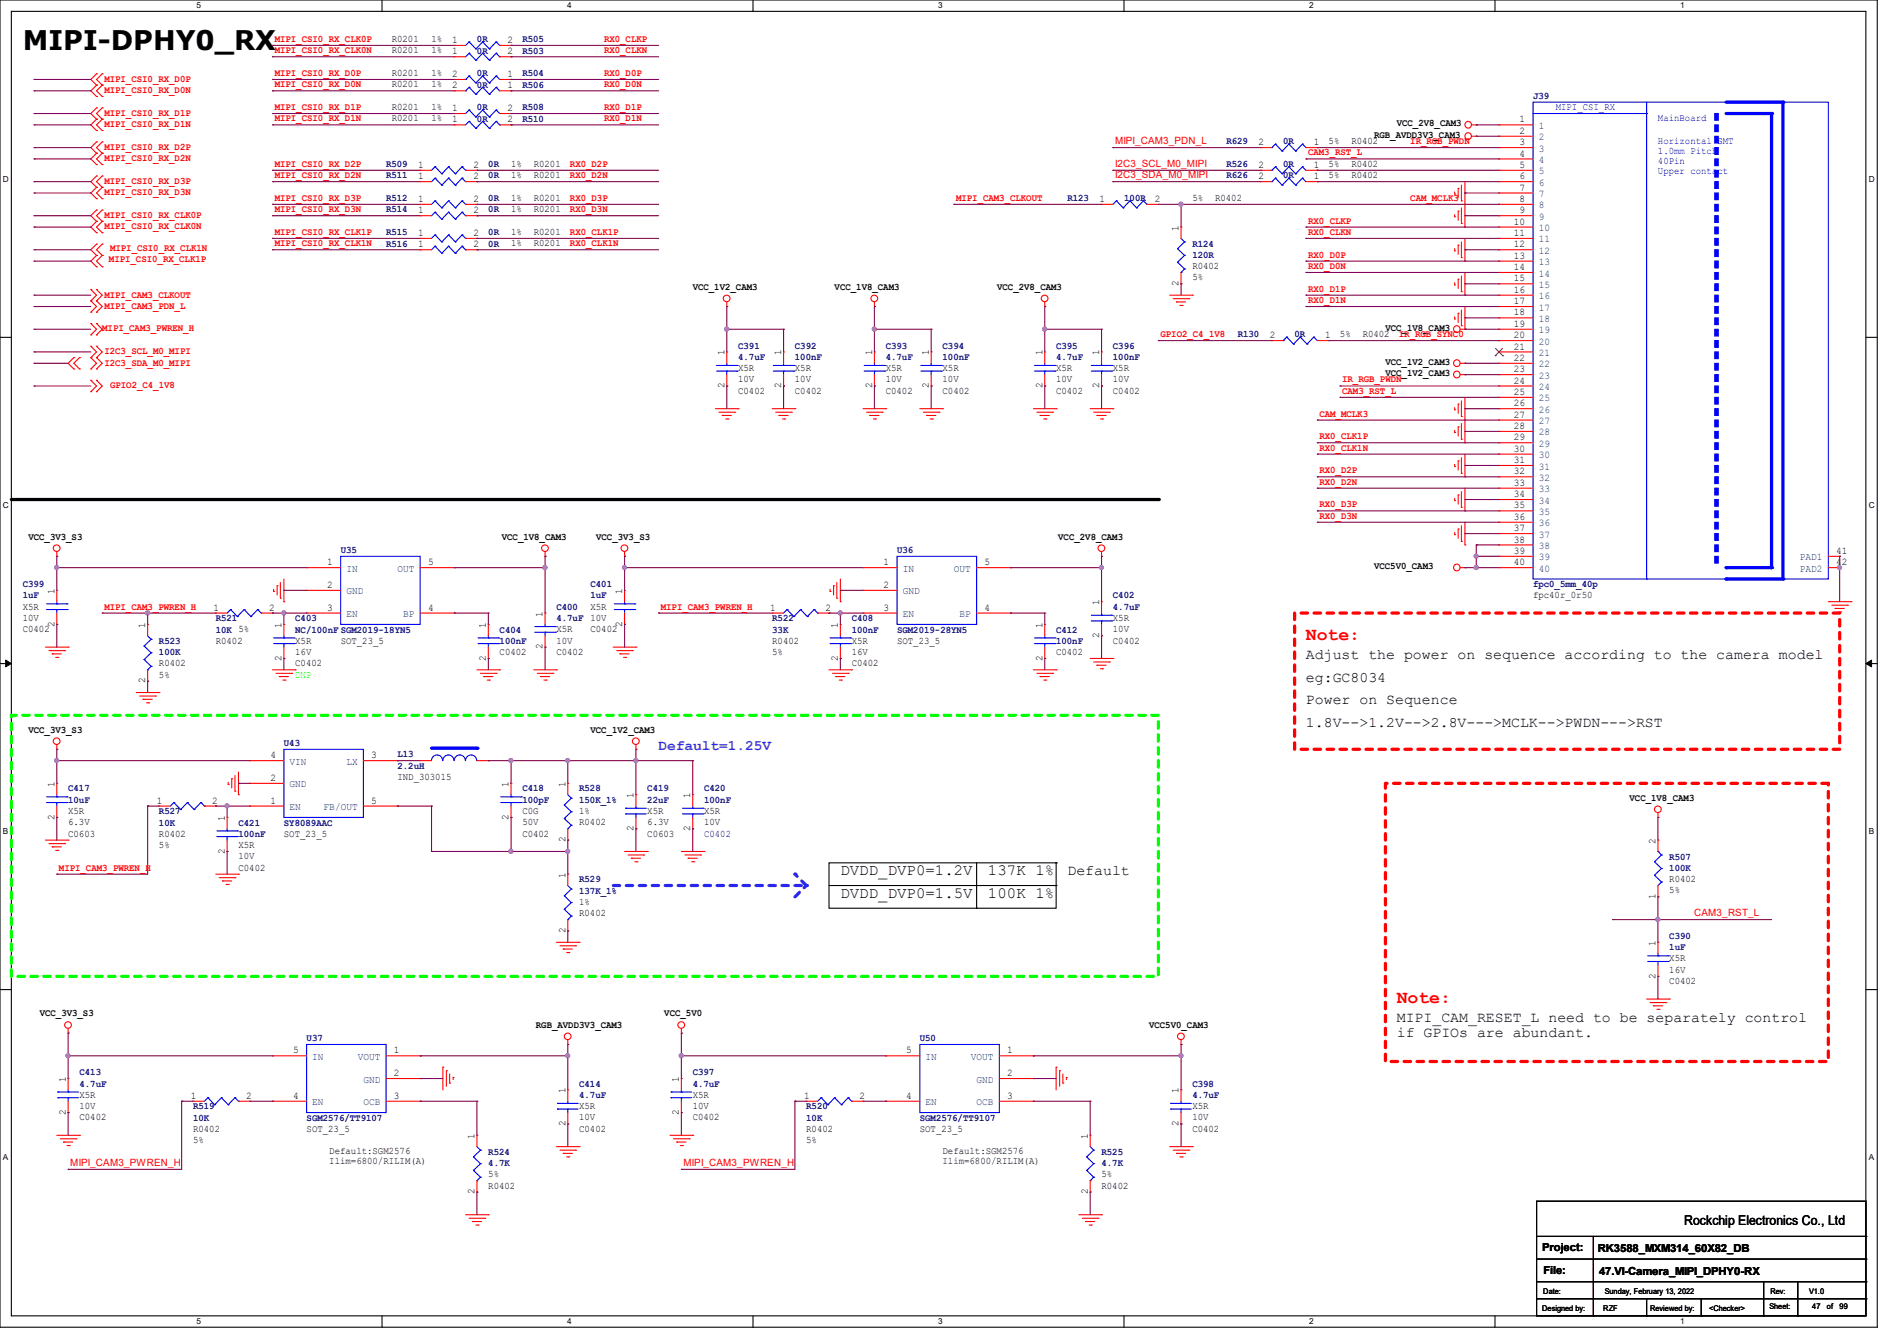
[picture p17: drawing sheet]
<svg xmlns="http://www.w3.org/2000/svg" width="297mm" height="210mm" viewBox="0 0 297 210" stroke-linecap="round" stroke-linejoin="round" font-family="sans-serif">
<defs><g id="words">
<text font-size="4.2" x="3.6" y="7.8">MIPI-DPHY0_RX</text>
<g font-size="2.8" fill="#f00">
<text x="204.5" y="100.2">Note:</text>
<text x="218.7" y="157.1">Note:</text>
</g>
<g font-size="2.5">
<text x="131.6" y="137.1">DVDD_DVP0=1.2V</text>
<text x="154.7" y="137.1">137K 1%</text>
<text x="131.6" y="140.6">DVDD_DVP0=1.5V</text>
<text x="154.7" y="140.6">100K 1%</text>
</g>
<g font-size="2.3">
<text x="204.5" y="103.2">Adjust the power on sequence according to the camera model</text>
<text x="204.5" y="106.8">eg:GC8034</text>
<text x="204.5" y="110.3">Power on Sequence</text>
<text x="204.5" y="113.9">1.8V--&gt;1.2V--&gt;2.8V---&gt;MCLK--&gt;PWDN---&gt;RST</text>
<text x="167.1" y="137">Default</text>
<text x="218.7" y="160.1">MIPI_CAM_RESET_L need to be separately control</text>
<text x="218.7" y="162.4">if GPIOs are abundant.</text>
</g>
<text font-size="2.3" fill="#8000ff" x="103.1" y="117.4">Default=1.25V</text>
<text font-size="2.1" x="263.7" y="191.9">Rockchip Electronics Co., Ltd</text>
<g font-size="1.7">
<text x="241.5" y="196">Project:</text>
<text x="250.1" y="196.1">RK3588_MXM314_60X82_DB</text>
<text x="241.6" y="199.5">File:</text>
<text x="250.4" y="199.7">47.VI-Camera_MIPI_DPHY0-RX</text>
</g>
<g font-size="1.6" fill="#f00">
<text x="43" y="6.6">MIPI_CSI0_RX_CLK0P</text>
<text x="43" y="8.3">MIPI_CSI0_RX_CLK0N</text>
<text x="43" y="11.9">MIPI_CSI0_RX_D0P</text>
<text x="94.6" y="8.3">RX0_CLKN</text>
<text x="94.6" y="6.6">RX0_CLKP</text>
<text x="94.6" y="11.9">RX0_D0P</text>
<text x="16.3" y="12.8">MIPI_CSI0_RX_D0P</text>
<text x="16.3" y="14.6">MIPI_CSI0_RX_D0N</text>
<text x="43" y="17.2">MIPI_CSI0_RX_D1P</text>
<text x="43" y="13.7">MIPI_CSI0_RX_D0N</text>
<text x="94.6" y="17.2">RX0_D1P</text>
<text x="94.6" y="13.7">RX0_D0N</text>
<text x="16.3" y="18.2">MIPI_CSI0_RX_D1P</text>
<text x="16.3" y="19.9">MIPI_CSI0_RX_D1N</text>
<text x="16.3" y="23.5">MIPI_CSI0_RX_D2P</text>
<text x="43" y="19">MIPI_CSI0_RX_D1N</text>
<text x="94.6" y="19">RX0_D1N</text>
<text x="174.6" y="22.6">MIPI_CAM3_PDN_L</text>
<text x="220.8" y="22.6">IR_RGB_PWDN</text>
<text x="16.3" y="25.3">MIPI_CSI0_RX_D2N</text>
<text x="16.3" y="28.8">MIPI_CSI0_RX_D3P</text>
<text x="43" y="26.1">MIPI_CSI0_RX_D2P</text>
<text x="43" y="27.9">MIPI_CSI0_RX_D2N</text>
<text x="89.2" y="26.1">RX0_D2P</text>
<text x="89.2" y="27.9">RX0_D2N</text>
<text x="174.6" y="26.1">I2C3_SCL_M0_MIPI</text>
<text x="174.6" y="27.9">I2C3_SDA_M0_MIPI</text>
<text x="204.8" y="24.3">CAM3_RST_L</text>
<text x="16.3" y="30.6">MIPI_CSI0_RX_D3N</text>
<text x="16.3" y="34.2">MIPI_CSI0_RX_CLK0P</text>
<text x="16.3" y="35.9">MIPI_CSI0_RX_CLK0N</text>
<text x="43" y="31.5">MIPI_CSI0_RX_D3P</text>
<text x="43" y="33.2">MIPI_CSI0_RX_D3N</text>
<text x="89.2" y="31.5">RX0_D3P</text>
<text x="89.2" y="33.2">RX0_D3N</text>
<text x="149.7" y="31.5">MIPI_CAM3_CLKOUT</text>
<text x="204.8" y="35">RX0_CLKP</text>
<text x="220.8" y="31.5">CAM_MCLK3</text>
<text x="17.1" y="41.1">MIPI_CSI0_RX_CLK1P</text>
<text x="17.2" y="39.3">MIPI_CSI0_RX_CLK1N</text>
<text x="43" y="36.8">MIPI_CSI0_RX_CLK1P</text>
<text x="43" y="38.6">MIPI_CSI0_RX_CLK1N</text>
<text x="89.2" y="36.8">RX0_CLK1P</text>
<text x="89.2" y="38.6">RX0_CLK1N</text>
<text x="204.8" y="36.8">RX0_CLKN</text>
<text x="204.8" y="40.3">RX0_D0P</text>
<text x="16.3" y="46.6">MIPI_CAM3_CLKOUT</text>
<text x="204.8" y="45.7">RX0_D1P</text>
<text x="204.8" y="47.5">RX0_D1N</text>
<text x="204.8" y="42.1">RX0_D0N</text>
<text x="16" y="51.8">MIPI_CAM3_PWREN_H</text>
<text x="16.3" y="48.4">MIPI_CAM3_PDN_L</text>
<text x="181.7" y="52.8">GPIO2_C4_1V8</text>
<text x="219" y="52.8">IR_RGB_SYNC0</text>
<text x="16.3" y="57.3">I2C3_SDA_M0_MIPI</text>
<text x="16.3" y="55.5">I2C3_SCL_M0_MIPI</text>
<text x="210.1" y="59.9">IR_RGB_PWDN</text>
<text x="17.2" y="60.8">GPIO2_C4_1V8</text>
<text x="206.6" y="65.2">CAM_MCLK3</text>
<text x="210.1" y="61.7">CAM3_RST_L</text>
<text x="206.6" y="68.8">RX0_CLK1P</text>
<text x="206.6" y="70.6">RX0_CLK1N</text>
<text x="206.6" y="74.1">RX0_D2P</text>
<text x="206.6" y="75.9">RX0_D2N</text>
<text x="206.6" y="79.5">RX0_D3P</text>
<text x="206.6" y="81.2">RX0_D3N</text>
<text x="16.3" y="95.5">MIPI_CAM3_PWREN_H</text>
<text x="103.5" y="95.5">MIPI_CAM3_PWREN_H</text>
<text x="9.2" y="136.4">MIPI_CAM3_PWREN_H</text>
<text x="265.3" y="143.5">CAM3_RST_L</text>
<text x="11" y="182.6">MIPI_CAM3_PWREN_H</text>
<text x="107" y="182.6">MIPI_CAM3_PWREN_H</text>
</g>
<g font-size="1.6">
<text x="61.3" y="11.9">R0201</text>
<text x="61.3" y="8.3">R0201</text>
<text x="61.3" y="6.6">R0201</text>
<text x="67.6" y="11.9">1%</text>
<text x="67.6" y="8.3">1%</text>
<text x="67.6" y="6.6">1%</text>
<text x="70.8" y="8.5">1</text>
<text x="70.8" y="6.7">1</text>
<text x="79.5" y="8.5">2</text>
<text x="79.5" y="6.7">2</text>
<text x="61.3" y="13.7">R0201</text>
<text x="61.3" y="17.2">R0201</text>
<text x="67.6" y="13.7">1%</text>
<text x="67.6" y="17.2">1%</text>
<text x="70.8" y="12.1">2</text>
<text x="70.8" y="13.8">2</text>
<text x="70.8" y="17.4">1</text>
<text x="79.5" y="12.1">1</text>
<text x="79.5" y="13.8">1</text>
<text x="79.5" y="17.4">2</text>
<text x="61.3" y="19">R0201</text>
<text x="67.6" y="19">1%</text>
<text x="70.8" y="19.2">1</text>
<text x="79.5" y="19.2">2</text>
<text x="197" y="22.7">2</text>
<text x="205.7" y="22.7">1</text>
<text x="208" y="22.6">5%</text>
<text x="211.6" y="22.6">R0402</text>
<text x="215.1" y="21.5">RGB_AVDD3V3_CAM3</text>
<text x="218.7" y="19.8">VCC_2V8_CAM3</text>
<text x="237.9" y="19.2">1</text>
<text x="237.9" y="21">2</text>
<text x="237.9" y="22.7">3</text>
<text x="65.4" y="28.1">1</text>
<text x="65.4" y="26.3">1</text>
<text x="74.1" y="28.1">2</text>
<text x="74.1" y="26.3">2</text>
<text x="80" y="27.9">1%</text>
<text x="80" y="26.1">1%</text>
<text x="83.6" y="27.9">R0201</text>
<text x="83.6" y="26.1">R0201</text>
<text x="197" y="28.1">2</text>
<text x="197" y="26.3">2</text>
<text x="205.7" y="28.1">1</text>
<text x="205.7" y="26.3">1</text>
<text x="208" y="27.9">5%</text>
<text x="208" y="26.1">5%</text>
<text x="211.6" y="27.9">R0402</text>
<text x="211.6" y="26.1">R0402</text>
<text x="237.9" y="24.5">4</text>
<text x="237.9" y="26.3">5</text>
<text x="237.9" y="28.1">6</text>
<text x="237.9" y="29.8">7</text>
<text x="65.4" y="33.4">1</text>
<text x="65.4" y="31.6">1</text>
<text x="74.1" y="33.4">2</text>
<text x="74.1" y="31.6">2</text>
<text x="80" y="33.2">1%</text>
<text x="80" y="31.5">1%</text>
<text x="83.6" y="33.2">R0201</text>
<text x="83.6" y="31.5">R0201</text>
<text x="172.1" y="31.6">1</text>
<text x="180.8" y="31.6">2</text>
<text x="186.7" y="31.5">5%</text>
<text x="190.2" y="31.5">R0402</text>
<text x="237" y="35.2">10</text>
<text x="237.9" y="31.6">8</text>
<text x="237.9" y="33.4">9</text>
<text x="65.4" y="38.7">1</text>
<text x="65.4" y="37">1</text>
<text x="74.1" y="38.7">2</text>
<text x="74.1" y="37">2</text>
<text x="80" y="38.6">1%</text>
<text x="80" y="36.8">1%</text>
<text x="83.6" y="38.6">R0201</text>
<text x="83.6" y="36.8">R0201</text>
<text x="184.5" y="36.1" transform="rotate(-90 184.5 36.1)">1</text>
<text x="237" y="37">11</text>
<text x="237" y="38.7">12</text>
<text x="237" y="40.5">13</text>
<text x="108.5" y="45.4">VCC_1V2_CAM3</text>
<text x="130.7" y="45.4">VCC_1V8_CAM3</text>
<text x="156.1" y="45.4">VCC_2V8_CAM3</text>
<text x="184.5" y="44.8" transform="rotate(-90 184.5 44.8)">2</text>
<text x="186.7" y="42.1">R0402</text>
<text x="186.7" y="43.9">5%</text>
<text x="237" y="42.3">14</text>
<text x="237" y="44.1">15</text>
<text x="237" y="47.6">17</text>
<text x="237" y="45.8">16</text>
<text x="198.8" y="53">2</text>
<text x="207.5" y="53">1</text>
<text x="209.8" y="52.8">5%</text>
<text x="213.4" y="52.8">R0402</text>
<text x="216.9" y="51.8">VCC_1V8_CAM3</text>
<text x="237" y="49.4">18</text>
<text x="237" y="51.2">19</text>
<text x="237" y="53">20</text>
<text x="113.4" y="55.7" transform="rotate(-90 113.4 55.7)">1</text>
<text x="115.6" y="58.1">X5R</text>
<text x="115.6" y="59.9">10V</text>
<text x="122.3" y="55.7" transform="rotate(-90 122.3 55.7)">1</text>
<text x="124.5" y="58.1">X5R</text>
<text x="124.5" y="59.9">10V</text>
<text x="136.5" y="55.7" transform="rotate(-90 136.5 55.7)">1</text>
<text x="138.7" y="58.1">X5R</text>
<text x="138.7" y="59.9">10V</text>
<text x="145.4" y="55.7" transform="rotate(-90 145.4 55.7)">1</text>
<text x="147.6" y="58.1">X5R</text>
<text x="147.6" y="59.9">10V</text>
<text x="163.2" y="55.7" transform="rotate(-90 163.2 55.7)">1</text>
<text x="165.4" y="58.1">X5R</text>
<text x="165.4" y="59.9">10V</text>
<text x="172.1" y="55.7" transform="rotate(-90 172.1 55.7)">1</text>
<text x="174.2" y="58.1">X5R</text>
<text x="174.2" y="59.9">10V</text>
<text x="216.9" y="57.1">VCC_1V2_CAM3</text>
<text x="216.9" y="58.9">VCC_1V2_CAM3</text>
<text x="237" y="54.7">21</text>
<text x="237" y="56.5">22</text>
<text x="237" y="58.3">23</text>
<text x="113.4" y="60.8" transform="rotate(-90 113.4 60.8)">2</text>
<text x="115.6" y="61.7">C0402</text>
<text x="122.3" y="60.8" transform="rotate(-90 122.3 60.8)">2</text>
<text x="124.5" y="61.7">C0402</text>
<text x="136.5" y="60.8" transform="rotate(-90 136.5 60.8)">2</text>
<text x="138.7" y="61.7">C0402</text>
<text x="145.4" y="60.8" transform="rotate(-90 145.4 60.8)">2</text>
<text x="147.6" y="61.7">C0402</text>
<text x="163.2" y="60.8" transform="rotate(-90 163.2 60.8)">2</text>
<text x="165.4" y="61.7">C0402</text>
<text x="172.1" y="60.8" transform="rotate(-90 172.1 60.8)">2</text>
<text x="174.2" y="61.7">C0402</text>
<text x="237" y="60.1">24</text>
<text x="237" y="61.8">25</text>
<text x="237" y="63.6">26</text>
<text x="237" y="65.4">27</text>
<text x="237" y="67.2">28</text>
<text x="237" y="69">29</text>
<text x="237" y="70.7">30</text>
<text x="237" y="72.5">31</text>
<text x="237" y="77.9">34</text>
<text x="237" y="76.1">33</text>
<text x="237" y="74.3">32</text>
<text x="237" y="83.2">37</text>
<text x="237" y="81.4">36</text>
<text x="237" y="79.6">35</text>
<text x="4.4" y="84.5">VCC_3V3_S3</text>
<text x="51.2" y="88.5">1</text>
<text x="67" y="88.5">5</text>
<text x="78.6" y="84.5">VCC_1V8_CAM3</text>
<text x="93.3" y="84.5">VCC_3V3_S3</text>
<text x="138.3" y="88.5">1</text>
<text x="154.1" y="88.5">5</text>
<text x="165.7" y="84.5">VCC_2V8_CAM3</text>
<text x="215.1" y="89.1">VCC5V0_CAM3</text>
<text x="237" y="88.5">40</text>
<text x="237" y="85">38</text>
<text x="237" y="86.7">39</text>
<text x="287.5" y="86.7">41</text>
<text x="287.5" y="88.5">42</text>
<text x="3.6" y="95.5">X5R</text>
<text x="8.5" y="93" transform="rotate(-90 8.5 93)">1</text>
<text x="33.4" y="95.6">1</text>
<text x="42.1" y="95.6">2</text>
<text x="51.2" y="92.1">2</text>
<text x="51.2" y="95.6">3</text>
<text x="67" y="95.6">4</text>
<text x="92.5" y="95.5">X5R</text>
<text x="97.4" y="93" transform="rotate(-90 97.4 93)">1</text>
<text x="120.6" y="95.6">1</text>
<text x="129.2" y="95.6">2</text>
<text x="138.3" y="92.1">2</text>
<text x="138.3" y="95.6">3</text>
<text x="154.1" y="95.6">4</text>
<text x="172.1" y="94.8" transform="rotate(-90 172.1 94.8)">1</text>
<text x="240" y="93.7">fpc40r_0r50</text>
<text x="3.6" y="99">C0402</text>
<text x="3.6" y="97.2">10V</text>
<text x="8.5" y="98.1" transform="rotate(-90 8.5 98.1)">2</text>
<text x="22.7" y="98.3" transform="rotate(-90 22.7 98.3)">1</text>
<text x="33.8" y="100.8">R0402</text>
<text x="44.1" y="98.3" transform="rotate(-90 44.1 98.3)">1</text>
<text x="46.2" y="100.8">X5R</text>
<text x="53.3" y="100.8">SOT_23_5</text>
<text x="76.1" y="98.3" transform="rotate(-90 76.1 98.3)">1</text>
<text x="85" y="101.7" transform="rotate(-90 85 101.7)">2</text>
<text x="85" y="96.6" transform="rotate(-90 85 96.6)">1</text>
<text x="87.1" y="99">X5R</text>
<text x="87.1" y="100.8">10V</text>
<text x="92.5" y="99">C0402</text>
<text x="92.5" y="97.2">10V</text>
<text x="97.4" y="98.1" transform="rotate(-90 97.4 98.1)">2</text>
<text x="120.9" y="100.8">R0402</text>
<text x="131.2" y="98.3" transform="rotate(-90 131.2 98.3)">1</text>
<text x="133.3" y="100.8">X5R</text>
<text x="140.5" y="100.8">SOT_23_5</text>
<text x="163.2" y="98.3" transform="rotate(-90 163.2 98.3)">1</text>
<text x="172.1" y="99.9" transform="rotate(-90 172.1 99.9)">2</text>
<text x="174.2" y="100.8">C0402</text>
<text x="174.2" y="97.2">X5R</text>
<text x="174.2" y="99">10V</text>
<text x="22.7" y="107" transform="rotate(-90 22.7 107)">2</text>
<text x="24.9" y="104.3">R0402</text>
<text x="24.9" y="106.1">5%</text>
<text x="44.1" y="103.5" transform="rotate(-90 44.1 103.5)">2</text>
<text x="46.2" y="104.3">C0402</text>
<text x="46.2" y="102.6">16V</text>
<text x="76.1" y="103.5" transform="rotate(-90 76.1 103.5)">2</text>
<text x="78.2" y="102.6">C0402</text>
<text x="87.1" y="102.6">C0402</text>
<text x="120.9" y="102.6">5%</text>
<text x="131.2" y="103.5" transform="rotate(-90 131.2 103.5)">2</text>
<text x="133.3" y="104.3">C0402</text>
<text x="133.3" y="102.6">16V</text>
<text x="163.2" y="103.5" transform="rotate(-90 163.2 103.5)">2</text>
<text x="165.4" y="102.6">C0402</text>
<text x="4.4" y="114.7">VCC_3V3_S3</text>
<text x="42.3" y="118.7">4</text>
<text x="58.1" y="118.7">3</text>
<text x="92.5" y="114.7">VCC_1V2_CAM3</text>
<text x="8.5" y="123.2" transform="rotate(-90 8.5 123.2)">1</text>
<text x="24.6" y="125.9">1</text>
<text x="33.2" y="125.9">2</text>
<text x="42.3" y="125.9">1</text>
<text x="42.3" y="122.3">2</text>
<text x="58.1" y="125.9">5</text>
<text x="62.2" y="122.1">IND_303015</text>
<text x="79.6" y="123.2" transform="rotate(-90 79.6 123.2)">1</text>
<text x="88.5" y="123.2" transform="rotate(-90 88.5 123.2)">1</text>
<text x="99.2" y="125" transform="rotate(-90 99.2 125)">1</text>
<text x="108.1" y="125" transform="rotate(-90 108.1 125)">1</text>
<text x="255.1" y="125.4">VCC_1V8_CAM3</text>
<text x="8.5" y="128.4" transform="rotate(-90 8.5 128.4)">2</text>
<text x="10.7" y="131">C0603</text>
<text x="10.7" y="127.5">X5R</text>
<text x="10.7" y="129.2">6.3V</text>
<text x="24.9" y="131">R0402</text>
<text x="35.2" y="128.6" transform="rotate(-90 35.2 128.6)">1</text>
<text x="44.4" y="131">SOT_23_5</text>
<text x="79.6" y="128.4" transform="rotate(-90 79.6 128.4)">2</text>
<text x="81.8" y="131">C0402</text>
<text x="81.8" y="127.5">C0G</text>
<text x="81.8" y="129.2">50V</text>
<text x="88.5" y="131.9" transform="rotate(-90 88.5 131.9)">2</text>
<text x="90.7" y="129.2">R0402</text>
<text x="90.7" y="127.5">1%</text>
<text x="99.2" y="130.1" transform="rotate(-90 99.2 130.1)">2</text>
<text x="101.3" y="131">C0603</text>
<text x="101.3" y="127.5">X5R</text>
<text x="101.3" y="129.2">6.3V</text>
<text x="108.1" y="130.1" transform="rotate(-90 108.1 130.1)">2</text>
<text x="110.2" y="127.5">X5R</text>
<text x="110.2" y="129.2">10V</text>
<text x="24.9" y="132.8">5%</text>
<text x="35.2" y="133.7" transform="rotate(-90 35.2 133.7)">2</text>
<text x="37.3" y="136.4">C0402</text>
<text x="37.3" y="132.8">X5R</text>
<text x="37.3" y="134.6">10V</text>
<text x="88.5" y="137.5" transform="rotate(-90 88.5 137.5)">1</text>
<text x="259.2" y="132.1" transform="rotate(-90 259.2 132.1)">2</text>
<text x="90.7" y="143.5">R0402</text>
<text x="90.7" y="141.7">1%</text>
<text x="259.2" y="140.8" transform="rotate(-90 259.2 140.8)">1</text>
<text x="261.4" y="138.1">R0402</text>
<text x="261.4" y="139.9">5%</text>
<text x="88.5" y="146.1" transform="rotate(-90 88.5 146.1)">2</text>
<text x="259.2" y="148.1" transform="rotate(-90 259.2 148.1)">1</text>
<text x="259.2" y="153.2" transform="rotate(-90 259.2 153.2)">2</text>
<text x="261.4" y="154.1">C0402</text>
<text x="261.4" y="150.6">X5R</text>
<text x="261.4" y="152.4">16V</text>
<text x="6.2" y="159.2">VCC_3V3_S3</text>
<text x="83.9" y="160.9">RGB_AVDD3V3_CAM3</text>
<text x="104" y="159.2">VCC_5V0</text>
<text x="179.9" y="160.9">VCC5V0_CAM3</text>
<text x="45.9" y="165">5</text>
<text x="61.7" y="165">1</text>
<text x="141.9" y="165">5</text>
<text x="157.7" y="165">1</text>
<text x="10.3" y="169.5" transform="rotate(-90 10.3 169.5)">1</text>
<text x="12.4" y="171.9">X5R</text>
<text x="12.4" y="173.7">10V</text>
<text x="29.9" y="172.1">1</text>
<text x="38.6" y="172.1">2</text>
<text x="45.9" y="172.1">4</text>
<text x="61.7" y="172.1">3</text>
<text x="61.7" y="168.5">2</text>
<text x="88.5" y="171.2" transform="rotate(-90 88.5 171.2)">1</text>
<text x="90.7" y="173.7">X5R</text>
<text x="106.3" y="169.5" transform="rotate(-90 106.3 169.5)">1</text>
<text x="108.5" y="171.9">X5R</text>
<text x="108.5" y="173.7">10V</text>
<text x="125.9" y="172.1">1</text>
<text x="134.6" y="172.1">2</text>
<text x="141.9" y="172.1">4</text>
<text x="157.7" y="172.1">3</text>
<text x="157.7" y="168.5">2</text>
<text x="184.5" y="171.2" transform="rotate(-90 184.5 171.2)">1</text>
<text x="186.7" y="173.7">X5R</text>
<text x="10.3" y="174.6" transform="rotate(-90 10.3 174.6)">2</text>
<text x="12.4" y="175.5">C0402</text>
<text x="30.2" y="177.2">R0402</text>
<text x="30.2" y="179">5%</text>
<text x="48" y="177.2">SOT_23_5</text>
<text x="74.3" y="178.3" transform="rotate(-90 74.3 178.3)">1</text>
<text x="88.5" y="176.4" transform="rotate(-90 88.5 176.4)">2</text>
<text x="90.7" y="177.2">C0402</text>
<text x="90.7" y="175.5">10V</text>
<text x="106.3" y="174.6" transform="rotate(-90 106.3 174.6)">2</text>
<text x="108.5" y="175.5">C0402</text>
<text x="126.2" y="177.2">R0402</text>
<text x="126.2" y="179">5%</text>
<text x="144" y="177.2">SOT_23_5</text>
<text x="170.3" y="178.3" transform="rotate(-90 170.3 178.3)">1</text>
<text x="184.5" y="176.4" transform="rotate(-90 184.5 176.4)">2</text>
<text x="186.7" y="177.2">C0402</text>
<text x="186.7" y="175.5">10V</text>
<text x="51.6" y="180.8">Default:SGM2576</text>
<text x="51.6" y="182.4">Ilim=6800/RILIM(A)</text>
<text x="76.5" y="184.4">5%</text>
<text x="147.6" y="180.8">Default:SGM2576</text>
<text x="147.6" y="182.4">Ilim=6800/RILIM(A)</text>
<text x="172.5" y="184.4">5%</text>
<text x="74.3" y="187" transform="rotate(-90 74.3 187)">2</text>
<text x="76.5" y="186.1">R0402</text>
<text x="170.3" y="187" transform="rotate(-90 170.3 187)">2</text>
<text x="172.5" y="186.1">R0402</text>
</g>
<g font-size="1.6" fill="#000080">
<text x="74.7" y="11.9">0R</text>
<text x="74.7" y="8.4">0R</text>
<text x="74.7" y="6.6">0R</text>
<text x="81.8" y="11.9">R504</text>
<text x="81.8" y="8.4">R503</text>
<text x="81.8" y="6.6">R505</text>
<text x="74.7" y="13.7">0R</text>
<text x="74.7" y="17.3">0R</text>
<text x="81.8" y="13.7">R506</text>
<text x="81.8" y="17.3">R508</text>
<text x="240" y="15.5">J39</text>
<text x="74.7" y="19">0R</text>
<text x="81.8" y="19">R510</text>
<text x="192" y="22.6">R629</text>
<text x="200.9" y="22.6">0R</text>
<text x="60.5" y="27.9">R511</text>
<text x="60.5" y="26.2">R509</text>
<text x="76.4" y="27.9">0R</text>
<text x="76.4" y="26.2">0R</text>
<text x="192" y="27.9">R626</text>
<text x="192" y="26.2">R526</text>
<text x="200.9" y="27.9">0R</text>
<text x="200.9" y="26.2">0R</text>
<text x="60.5" y="33.3">R514</text>
<text x="60.5" y="31.5">R512</text>
<text x="76.4" y="33.3">0R</text>
<text x="76.4" y="31.5">0R</text>
<text x="167.1" y="31.5">R123</text>
<text x="176" y="31.5">100R</text>
<text x="60.5" y="38.6">R516</text>
<text x="60.5" y="36.8">R515</text>
<text x="76.4" y="38.6">0R</text>
<text x="76.4" y="36.8">0R</text>
<text x="186.7" y="38.6">R124</text>
<text x="186.7" y="40.4">120R</text>
<text x="193.8" y="52.8">R130</text>
<text x="202.7" y="52.8">0R</text>
<text x="115.6" y="54.6">C391</text>
<text x="115.6" y="56.4">4.7uF</text>
<text x="124.5" y="54.6">C392</text>
<text x="124.5" y="56.4">100nF</text>
<text x="138.7" y="54.6">C393</text>
<text x="138.7" y="56.4">4.7uF</text>
<text x="147.6" y="54.6">C394</text>
<text x="147.6" y="56.4">100nF</text>
<text x="165.4" y="54.6">C395</text>
<text x="165.4" y="56.4">4.7uF</text>
<text x="174.2" y="54.6">C396</text>
<text x="174.2" y="56.4">100nF</text>
<text x="53.3" y="86.6">U35</text>
<text x="140.5" y="86.6">U36</text>
<text x="3.6" y="91.9">C399</text>
<text x="3.6" y="93.7">1uF</text>
<text x="87.1" y="95.5">C400</text>
<text x="92.5" y="91.9">C401</text>
<text x="92.5" y="93.7">1uF</text>
<text x="174.2" y="93.7">C402</text>
<text x="174.2" y="95.5">4.7uF</text>
<text x="240" y="91.9">fpc0_5mm_40p</text>
<text x="24.9" y="100.8">R523</text>
<text x="33.8" y="97.3">R521</text>
<text x="33.8" y="99.1">10K 5%</text>
<text x="46.2" y="97.3">C403</text>
<text x="46.2" y="99.1">NC/100nF SGM2019-18YN5</text>
<text x="78.2" y="99.1">C404</text>
<text x="78.2" y="100.8">100nF</text>
<text x="87.1" y="97.3">4.7uF</text>
<text x="120.9" y="97.3">R522</text>
<text x="120.9" y="99.1">33K</text>
<text x="133.3" y="97.3">C408</text>
<text x="133.3" y="99.1">100nF</text>
<text x="140.5" y="99.1">SGM2019-28YN5</text>
<text x="165.4" y="99.1">C412</text>
<text x="165.4" y="100.8">100nF</text>
<text x="24.9" y="102.6">100K</text>
<text x="44.4" y="116.8">U43</text>
<text x="62.2" y="118.6">L13</text>
<text x="10.7" y="123.9">C417</text>
<text x="10.7" y="125.7">10uF</text>
<text x="62.2" y="120.4">2.2uH</text>
<text x="81.8" y="123.9">C418</text>
<text x="81.8" y="125.7">100pF</text>
<text x="90.7" y="123.9">R528</text>
<text x="90.7" y="125.7">150K_1%</text>
<text x="101.3" y="123.9">C419</text>
<text x="101.3" y="125.7">22uF</text>
<text x="110.2" y="123.9">C420</text>
<text x="110.2" y="125.7">100nF</text>
<text x="24.9" y="127.5">R527</text>
<text x="24.9" y="129.3">10K</text>
<text x="37.3" y="129.3">C421</text>
<text x="37.3" y="131.1">100nF</text>
<text x="44.4" y="129.3">SY8089AAC</text>
<text x="110.2" y="131">C0402</text>
<text x="261.4" y="134.6">R507</text>
<text x="261.4" y="136.4">100K</text>
<text x="90.7" y="138.2">R529</text>
<text x="90.7" y="140">137K_1%</text>
<text x="261.4" y="147.1">C390</text>
<text x="261.4" y="148.8">1uF</text>
<text x="48" y="163.1">U37</text>
<text x="144" y="163.1">U50</text>
<text x="12.4" y="168.4">C413</text>
<text x="12.4" y="170.2">4.7uF</text>
<text x="30.2" y="173.7">R519</text>
<text x="90.7" y="170.2">C414</text>
<text x="90.7" y="172">4.7uF</text>
<text x="108.5" y="168.4">C397</text>
<text x="108.5" y="170.2">4.7uF</text>
<text x="126.2" y="173.7">R520</text>
<text x="186.7" y="170.2">C398</text>
<text x="186.7" y="172">4.7uF</text>
<text x="30.2" y="175.5">10K</text>
<text x="48" y="175.5">SGM2576/TT9107</text>
<text x="126.2" y="175.5">10K</text>
<text x="144" y="175.5">SGM2576/TT9107</text>
<text x="76.5" y="180.8">R524</text>
<text x="76.5" y="182.6">4.7K</text>
<text x="172.5" y="180.8">R525</text>
<text x="172.5" y="182.6">4.7K</text>
</g>
<g font-size="1.6" fill="#00f">
<text x="243.6" y="17.2">MIPI_CSI_RX</text>
<text x="259.6" y="22.6">Horizontal SMT</text>
<text x="259.6" y="19">MainBoard</text>
<text x="259.6" y="24.1">1.0mm Pitch</text>
<text x="259.6" y="25.7">40Pin</text>
<text x="259.6" y="27.3">Upper contact</text>
</g>
<g font-size="1.6" fill="#004080">
<text x="240.9" y="20.2">1</text>
<text x="240.9" y="22">2</text>
<text x="240.9" y="23.7">3</text>
<text x="240.9" y="25.5">4</text>
<text x="240.9" y="27.3">5</text>
<text x="240.9" y="29.1">6</text>
<text x="240.9" y="30.9">7</text>
<text x="240.9" y="32.6">8</text>
<text x="240.9" y="34.4">9</text>
<text x="240.9" y="36.2">10</text>
<text x="240.9" y="38">11</text>
<text x="240.9" y="39.8">12</text>
<text x="240.9" y="41.5">13</text>
<text x="240.9" y="43.3">14</text>
<text x="240.9" y="45.1">15</text>
<text x="240.9" y="46.9">16</text>
<text x="240.9" y="48.6">17</text>
<text x="240.9" y="50.4">18</text>
<text x="240.9" y="52.2">19</text>
<text x="240.9" y="54">20</text>
<text x="240.9" y="55.8">21</text>
<text x="240.9" y="57.5">22</text>
<text x="240.9" y="59.3">23</text>
<text x="240.9" y="61.1">24</text>
<text x="240.9" y="62.9">25</text>
<text x="240.9" y="64.6">26</text>
<text x="240.9" y="66.4">27</text>
<text x="240.9" y="68.2">28</text>
<text x="240.9" y="70">29</text>
<text x="240.9" y="71.8">30</text>
<text x="240.9" y="73.5">31</text>
<text x="240.9" y="77.1">33</text>
<text x="240.9" y="75.3">32</text>
<text x="240.9" y="78.9">34</text>
<text x="240.9" y="82.4">36</text>
<text x="240.9" y="80.6">35</text>
<text x="54.2" y="89.5">IN</text>
<text x="62.2" y="89.5">OUT</text>
<text x="141.4" y="89.5">IN</text>
<text x="149.4" y="89.5">OUT</text>
<text x="240.9" y="89.5">40</text>
<text x="240.9" y="84.2">37</text>
<text x="240.9" y="86">38</text>
<text x="240.9" y="87.8">39</text>
<text x="281.8" y="87.8">PAD1</text>
<text x="281.8" y="89.5">PAD2</text>
<text x="54.2" y="93.1">GND</text>
<text x="141.4" y="93.1">GND</text>
<text x="54.2" y="96.6">EN</text>
<text x="63.1" y="96.6">BP</text>
<text x="141.4" y="96.6">EN</text>
<text x="150.2" y="96.6">BP</text>
<text x="45.3" y="119.8">VIN</text>
<text x="54.2" y="119.8">LX</text>
<text x="45.3" y="123.3">GND</text>
<text x="45.3" y="126.9">EN</text>
<text x="50.7" y="126.9">FB/OUT</text>
<text x="48.9" y="166">IN</text>
<text x="56" y="166">VOUT</text>
<text x="144.9" y="166">IN</text>
<text x="152" y="166">VOUT</text>
<text x="48.9" y="173.1">EN</text>
<text x="56.9" y="173.1">OCB</text>
<text x="56.9" y="169.5">GND</text>
<text x="144.9" y="173.1">EN</text>
<text x="152.9" y="173.1">OCB</text>
<text x="152.9" y="169.5">GND</text>
</g>
<text font-size="1.6" fill="#0f0" x="46.2" y="106.1">DNP</text>
<g font-size="1.3">
<text x="30.8" y="1.3">5</text>
<text x="88.8" y="1.3">4</text>
<text x="146.9" y="1.3">3</text>
<text x="205" y="1.3">2</text>
<text x="263.1" y="1.3">1</text>
<text x=".5" y="28.4">D</text>
<text x="292.6" y="28.4">D</text>
<text x=".5" y="79.5">C</text>
<text x="292.6" y="79.5">C</text>
<text x=".5" y="130.6">B</text>
<text x="292.6" y="130.6">B</text>
<text x=".5" y="181.7">A</text>
<text x="292.6" y="181.7">A</text>
<text x="30.8" y="207.4">5</text>
<text x="88.8" y="207.4">4</text>
<text x="146.9" y="207.4">3</text>
<text x="205" y="207.4">2</text>
<text x="263.1" y="207.4">1</text>
</g>
<g font-size="1.2">
<text x="241.6" y="202.6">Date:</text>
<text x="251.2" y="202.6">Sunday, February 13, 2022</text>
<text x="277.2" y="202.6">Rev:</text>
<text x="283.2" y="202.6">V1.0</text>
<text x="241.5" y="205.3">Designed by:</text>
<text x="251" y="205.3">RZF</text>
<text x="258.4" y="205.3">Reviewed by:</text>
<text x="267.6" y="205.3">&lt;Checker&gt;</text>
<text x="277" y="205.1">Sheet:</text>
<text x="283.8" y="205.1">47</text>
<text x="286" y="205.1">of</text>
<text x="288" y="205.1">99</text>
</g>
</g></defs>
<path d="M0 0h293.9v207.9h-293.9zM1.8 1.8h290.3v204.3h-290.3z" fill="none" stroke="#000" stroke-width=".17"/>
<g fill="#fff">
<path d="M30.8 .2h.7v1.4h-.7z"/>
<path d="M30.8 206.2h.7v1.4h-.7z"/>
</g>
<path d="M59.8 0v1.8M59.8 206.1v1.8" fill="none" stroke="#000" stroke-width=".17"/>
<g fill="#fff">
<path d="M88.8 .2h.7v1.4h-.7z"/>
<path d="M88.8 206.2h.7v1.4h-.7z"/>
</g>
<path d="M117.9 0v1.8M117.9 206.1v1.8" fill="none" stroke="#000" stroke-width=".17"/>
<g fill="#fff">
<path d="M146.9 .2h.7v1.4h-.7z"/>
<path d="M146.9 206.2h.7v1.4h-.7z"/>
</g>
<path d="M176 0v1.8M176 206.1v1.8" fill="none" stroke="#000" stroke-width=".17"/>
<g fill="#fff">
<path d="M205 .2h.7v1.4h-.7z"/>
<path d="M205 206.2h.7v1.4h-.7z"/>
</g>
<path d="M234.1 0v1.8M234.1 206.1v1.8" fill="none" stroke="#000" stroke-width=".17"/>
<g fill="#fff">
<path d="M263.1 .2h.6v1.4h-.6z"/>
<path d="M263.1 206.2h.6v1.4h-.6z"/>
<path d="M.5 27.3h.9v1.4h-.9z"/>
<path d="M292.6 27.3h.9v1.4h-.9z"/>
<path d="M.5 78.4h.9v1.4h-.9z"/>
<path d="M292.6 78.4h.9v1.4h-.9z"/>
</g>
<path d="M0 52.8h1.8M292.1 52.8h1.8" fill="none" stroke="#000" stroke-width=".17"/>
<g fill="#fff">
<path d="M.5 129.5h.8v1.4h-.8z"/>
<path d="M292.6 129.5h.8v1.4h-.8z"/>
</g>
<path d="M0 103.9h1.8M292.1 103.9h1.8" fill="none" stroke="#000" stroke-width=".17"/>
<path d="M.9 103.4l.9 .5-.9 .5zM292.1 103.9l.9-.5v1z" fill="#000" stroke="#000" stroke-width=".16"/>
<g fill="#fff">
<path d="M.5 180.5h.8v1.4h-.8z"/>
<path d="M292.6 180.5h.8v1.4h-.8z"/>
</g>
<path d="M0 155h1.8M292.1 155h1.8" fill="none" stroke="#000" stroke-width=".17"/>
<path d="M96 138.7h30.2" fill="none" stroke="#8000ff" stroke-width=".51" stroke-dasharray="1 1"/>
<circle cx="126.2" cy="138.7" r=".25" fill="#8000ff" stroke-dasharray="1 1"/>
<path d="M1.8 112h179.6v40.9h-179.6z" fill="none" stroke="#0f0" stroke-width=".51" stroke-dasharray="1 1"/>
<path d="M202.7 96h85.3v21.3h-85.3zM216.9 122.7h69.4v43.5h-69.4z" fill="none" stroke="#f00" stroke-width=".51" stroke-dasharray="1 1"/>
<path d="M1.8 78.2h179.6" fill="none" stroke="#000" stroke-width=".51"/>
<circle cx="181.4" cy="78.2" r=".25" fill="#000"/>
<path d="M129.8 135.1h35.6v7.1h-35.6zM129.8 138.7h35.6M152.9 135.1v7.1M165.4 138.7h.1M165.4 135.1h.1M152.9 142.2h.1" fill="none" stroke="#000" stroke-width=".17"/>
<path d="M124.5 140.5l1.7-1.8" fill="none" stroke="#8000ff" stroke-width=".51" stroke-dasharray="1 1"/>
<circle cx="126.2" cy="138.7" r=".25" fill="#8000ff" stroke-dasharray="1 1"/>
<path d="M126.2 138.7l-1.7-1.8" fill="none" stroke="#8000ff" stroke-width=".51" stroke-dasharray="1 1"/>
<circle cx="124.5" cy="136.9" r=".25" fill="#8000ff" stroke-dasharray="1 1"/>
<g fill="none" stroke="#f00" stroke-width=".17">
<path d="M15.1 11.6h.1M15.1 13.3h.1M15.1 15.1h.1M15.1 16.9h.1M15.1 18.7h.1M15.1 11.6l-.9 .8 .9 .9M15.1 13.3l-.9 .9 .9 .9M15.1 16.9l-.9 .9 .9 .9M15.1 18.7l-.9 .9 .9 .8M16 13.3h.1M16 11.6h.1M16 15.1h.1"/>
<path d="M16 18.7h.1M16 16.9h.1M16 11.6l-.9 .8 .9 .9M16 13.3l-.9 .9 .9 .9M16 16.9l-.9 .9 .9 .9M16 18.7l-.9 .9 .9 .8M71.1 19.6h.1M71.1 19.6h1.8M78.2 19.6h1.8M80 19.6h.1M230.4 19.6h.7M231.1 19.6h.1"/>
<path d="M15.1 20.4h.1M15.1 22.2h.1M15.1 24h.1M15.1 25.8h.1M15.1 27.6h.1M15.1 29.3h.1M15.1 31.1h.1M15.1 32.9h.1M15.1 34.7h.1M15.1 36.4h.1M15.1 38.2h.1M15.1 22.2l-.9 .9 .9 .9"/>
<path d="M15.1 24l-.9 .9 .9 .9M15.1 27.6l-.9 .8 .9 .9M15.1 29.3l-.9 .9 .9 .9M15.1 32.9l-.9 .9 .9 .9M15.1 34.7l-.9 .9 .9 .8M15.1 38.2l-.9 .9 .9 .9M16 20.4h.1M16 24h.1M16 22.2h.1M16 25.8h.1M16 29.3h.1M16 27.6h.1"/>
<path d="M16 31.1h.1M16 34.7h.1M16 32.9h.1M16 36.4h.1M16 38.2h.1M16 22.2l-.9 .9 .9 .9M16 24l-.9 .9 .9 .9M16 27.6l-.9 .8 .9 .9M16 29.3l-.9 .9 .9 .9M16 32.9l-.9 .9 .9 .9M16 34.7l-.9 .9 .9 .8M16 38.2l-.9 .9 .9 .9"/>
<path d="M65.8 28.4h.1M65.8 28.4h1.8M72.9 28.4h1.8M74.7 28.4h.1M227.8 39.3h.1M227.8 34h.1M227.8 30.4h.1M227.8 30.1v.3M227.8 33.6v.4M227.8 38.9v.4M228.3 38.4h.1M228.3 33.1h.1"/>
<path d="M228.3 29.5h.1M228.3 29.5v1.4M228.3 33.1v1.4M228.3 38.4v1.4M228.8 35h.1M228.8 31.5h.1M228.8 29v2.5M228.8 32.6v2.4M228.8 37.9v2.4M229.4 35.6h.1M229.4 32h.1M229.4 28.4v7.2"/>
<path d="M229.4 37.3v3.6M230.4 21.3h.7M231.1 21.3h.1M11.6 56h.1M11.6 57.8h.1M11.6 56l-.9 .9 .9 .9M12.4 57.8h.1M12.4 56h.1M12.4 56l-.8 .9 .8 .9M14.2 47.1h.1M14.2 45.3h.1M14.2 48.9h.1"/>
<path d="M14.2 52.5h.1M14.2 50.7h.1M14.2 57.8h.1M14.2 56h.1M14.2 54.2h.1M14.2 59.6h.1M14.2 45.3l.9 .9-.9 .9M14.2 47.1l.9 .9-.9 .9M14.2 50.7l.9 .9-.9 .9M14.2 59.6l.9 .9-.9 .8M14.2 56l.9 .9-.9 .9M14.2 54.2l.9 .9-.9 .9"/>
<path d="M15.1 47.1h.1M15.1 45.3h.1M15.1 48.9h.1M15.1 52.5h.1M15.1 50.7h.1M15.1 57.8h.1M15.1 56h.1M15.1 54.2h.1M15.1 40h.1M15.1 41.8h.1M15.1 59.6h.1M15.1 45.3l.9 .9-.9 .9"/>
<path d="M15.1 47.1l.9 .9-.9 .9M15.1 50.7l.9 .9-.9 .9M15.1 56l.9 .9-.9 .9M15.1 54.2l.9 .9-.9 .9M15.1 40l-.9 .9 .9 .9M15.1 59.6l.9 .9-.9 .8M16 40h.1M16 41.8h.1M16 40l-.9 .9 .9 .9M113.8 48h.1M113.8 47.3v.7M136.9 48h.1"/>
<path d="M136.9 47.3v.7M163.6 48h.1M163.6 47.3v.7M183.1 46.2h3.6M183.7 46.8h2.4M184.2 47.3h.1M184.2 47.3h1.4M184.7 47.8h.4M185.1 47.8h.1M186.1 46.8h.1M186.7 46.2h.1M227.8 50h.1"/>
<path d="M227.8 44.6h.1M227.8 44.3v.3M227.8 49.6v.4M228.3 49.1h.1M228.3 43.7h.1M228.3 43.7v1.5M228.3 49.1v1.4M228.6 51.6h.8M228.6 56.9h.8M228.6 58.7h.8M228.8 40.3h.1M228.8 51h.1"/>
<path d="M228.8 45.7h.1M228.8 43.2v2.5M228.8 48.6v2.4M229.4 51.6h.1M229.4 56.9h.1M229.4 58.7h.1M229.4 40.9h.1M229.4 46.2h.1M229.4 42.7v3.5M229.4 48v3.6M14.2 61.3h.1M15.1 61.3h.1"/>
<path d="M112 64h3.6M112.6 64.6h2.4M113.1 65.1h.1M113.1 65.1h1.4M113.6 65.6h.4M114 65.6h.1M115 64.6h.1M115.6 64h.1M120.9 64h3.6M121.5 64.6h2.4M122 65.1h.1M122 65.1h1.4"/>
<path d="M122.5 65.6h.4M122.9 65.6h.1M123.9 64.6h.1M124.5 64h.1M135.1 64h3.6M135.7 64.6h2.4M136.2 65.1h.1M136.2 65.1h1.4M136.7 65.6h.4M137.1 65.6h.1M138.1 64.6h.1M138.7 64h.1"/>
<path d="M144 64h3.6M144.6 64.6h2.4M145.1 65.1h.1M145.1 65.1h1.4M145.6 65.6h.4M146 65.6h.1M147 64.6h.1M147.6 64h.1M161.8 64h3.6M162.3 64.6h2.5M162.9 65.1h.1M162.9 65.1h1.4"/>
<path d="M163.4 65.6h.3M163.7 65.6h.1M164.8 64.6h.1M165.4 64h.1M170.7 64h3.5M171.2 64.6h2.5M171.7 65.1h.1M171.7 65.1h1.5M172.3 65.6h.3M172.6 65.6h.1M173.7 64.6h.1M174.2 64h.1"/>
<path d="M227.8 67.7h.1M227.8 64.2h.1M227.8 78.4h.1M227.8 73.1h.1M227.8 63.8v.4M227.8 67.4v.3M227.8 72.7v.4M227.8 78.1v.3M228.3 66.8h.1M228.3 63.3h.1M228.3 77.5h.1M228.3 72.2h.1"/>
<path d="M228.3 63.3v1.4M228.3 66.8v1.5M228.3 72.2v1.4M228.3 77.5v1.5M228.8 68.8h.1M228.8 65.2h.1M228.8 79.5h.1M228.8 74.1h.1M228.8 62.8v2.4M228.8 66.3v2.5M228.8 71.7v2.4M228.8 77v2.5"/>
<path d="M229.4 69.3h.1M229.4 65.8h.1M229.4 74.7h.1M229.4 62.2v7.1M229.4 71.1v3.6M229.4 76.5v3.5M8.9 87.1h.1M8.9 86.4v.7M23.1 97.8h.1M23.1 97.8v1.8M42.8 92.6h.1M42.8 92.3v.3"/>
<path d="M43.4 91.7h.1M43.4 91.7v1.5M43.9 93.7h.1M43.9 91.2v2.5M44.4 94.2h.1M44.4 90.7v3.5M85.3 87.1h.1M85.3 86.4v.7M97.8 87.1h.1M97.8 86.4v.7M130 92.6h.1M130 92.3v.3"/>
<path d="M130.5 91.7h.1M130.5 91.7v1.5M131 93.7h.1M131 91.2v2.5M131.6 94.2h.1M131.6 90.7v3.5M135.1 88.9h.1M135.1 92.5h.1M135.1 96h.1M135.1 88.9h5.4M135.1 92.5h5.4M135.1 96h5.4"/>
<path d="M152.9 88.9h5.3M152.9 96h5.3M158.2 96h.1M158.2 88.9h.1M172.5 87.1h.1M172.5 86.4v.7M227.8 83.7h.1M227.8 83.4v.3M228.3 82.8h.1M228.3 82.8v1.5M228.6 88.9h.8M228.8 84.8h.1"/>
<path d="M228.8 82.3v2.5M229.4 88.9h.1M229.4 85.3h.1M229.4 80h.1M229.4 81.8v3.5M286.3 94.2h3.5M286.8 94.8h2.5M287.3 95.3h.1M287.3 95.3h1.5M287.9 95.8h.3M288.2 95.8h.1M289.3 94.8h.1"/>
<path d="M289.8 94.2h.1M7.1 101.3h3.6M7.7 101.9h2.4M8.2 102.4h.1M8.2 102.4h1.4M8.7 103h.4M8.9 117.3h.1M8.9 116.6v.7M9.1 103h.1M10.1 101.9h.1M10.7 101.3h.1M21.3 108.5h3.6"/>
<path d="M21.9 109h2.4M22.4 109.5h.1M22.4 109.5h1.4M22.9 110.1h.4M23.1 106.7h.1M23.1 104.9v1.8M23.3 110.1h.1M24.3 109h.1M24.9 108.5h.1M42.7 104.9h3.5M43.2 105.5h2.5M43.7 106h.1"/>
<path d="M43.7 106h1.5M44.3 106.5h.3M44.6 106.5h.1M45.7 105.5h.1M46.2 104.9h.1M74.7 104.9h3.5M75.2 105.5h2.5M75.7 106h.1M75.7 106h1.5M76.3 106.5h.3M76.6 106.5h.1M77.7 105.5h.1"/>
<path d="M78.2 104.9h.1M83.6 104.9h3.5M84.1 105.5h2.5M84.6 106h.1M84.6 106h1.5M85.2 106.5h.3M85.5 106.5h.1M86.6 105.5h.1M87.1 104.9h.1M96 101.3h3.6M96.6 101.9h2.4M97.1 102.4h.1"/>
<path d="M97.1 102.4h1.4M97.6 103h.4M98 103h.1M99 101.9h.1M99.6 101.3h.1M99.6 117.3h.1M99.6 116.6v.7M129.8 104.9h3.5M130.3 105.5h2.5M130.9 106h.1M130.9 106h1.4M131.4 106.5h.3"/>
<path d="M131.7 106.5h.1M132.8 105.5h.1M133.3 104.9h.1M161.8 104.9h3.6M162.3 105.5h2.5M162.9 106h.1M162.9 106h1.4M163.4 106.5h.3M163.7 106.5h.1M164.8 105.5h.1M165.4 104.9h.1M170.7 103.1h3.5"/>
<path d="M171.2 103.7h2.5M171.7 104.2h.1M171.7 104.2h1.5M172.3 104.7h.3M172.6 104.7h.1M173.7 103.7h.1M174.2 103.1h.1M7.1 131.6h3.6M7.7 132.1h2.4M8.2 132.6h.1M8.2 132.6h1.4M8.7 133.2h.4"/>
<path d="M8.9 122.7h.1M8.9 128h.1M8.9 122.7v1.8M8.9 126.2v1.8M9.1 133.2h.1M10.1 132.1h.1M10.7 131.6h.1M33.8 136.9h3.5M34.3 137.5h2.5M34.8 138h.1M34.8 138h1.5M35.4 138.5h.3"/>
<path d="M35.6 128h.1M35.6 133.3h.1M35.6 128v1.8M35.6 131.6v1.7M35.7 122.9h.1M35.7 138.5h.1M35.7 122.5v.4M36.3 122h.1M36.3 122v1.4M36.8 123.9h.1M36.8 137.5h.1M36.8 121.5v2.4"/>
<path d="M37.3 124.5h.1M37.3 136.9h.1M37.3 120.9v3.6M88.9 122.7h.1M88.9 131.6h.1M88.9 122.7v1.8M88.9 129.8v1.8M97.8 133.3h3.5M98.3 133.9h2.5M98.8 134.4h.1M98.8 134.4h1.5M99.4 135h.3"/>
<path d="M99.7 135h.1M100.8 133.9h.1M101.3 133.3h.1M106.7 133.3h3.5M107.2 133.9h2.5M107.7 134.4h.1M107.7 134.4h1.5M108.3 135h.3M108.6 135h.1M109.7 133.9h.1M110.2 133.3h.1M259.6 128h.1"/>
<path d="M259.6 127.3v.7M87.1 147.6h3.6M87.7 148.1h2.4M88.2 148.6h.1M88.2 148.6h1.4M88.7 149.2h.4M89.1 149.2h.1M90.1 148.1h.1M90.7 147.6h.1M257.8 156.5h3.6M258.4 157h2.4M258.9 157.5h.1"/>
<path d="M258.9 157.5h1.4M259.4 158.1h.4M259.8 158.1h.1M260.8 157h.1M261.4 156.5h.1M8.9 177.8h3.5M9.4 178.4h2.5M9.9 178.9h.1M9.9 178.9h1.5M10.5 179.4h.3M10.7 161.8h.1M10.7 161.1v.7"/>
<path d="M10.8 179.4h.1M11.9 178.4h.1M12.4 177.8h.1M69.3 167.1h.1M69.3 167.1v3.6M69.9 167.7h.1M69.9 167.7v2.4M70.4 169.6h.1M70.4 168.2v1.4M71 168.7h.1M71 168.7v.4M87.1 179.6h3.6"/>
<path d="M88.9 163.6h.1M88.9 162.9v.7M90.7 179.6h.1M104.9 177.8h3.6M105.5 178.4h2.4M106 178.9h.1M106 178.9h1.4M106.5 179.4h.3M106.7 161.8h.1M106.7 161.1v.7M106.8 179.4h.1M107.9 178.4h.1"/>
<path d="M108.5 177.8h.1M165.4 167.1h.1M165.4 167.1v3.6M165.9 167.7h.1M165.9 167.7v2.4M166.4 169.6h.1M166.4 168.2v1.4M167 168.7h.1M167 168.7v.4M183.1 179.6h3.6M184.9 163.6h.1M184.9 170.7h.1"/>
<path d="M184.9 176h.1M184.9 162.9v.7M184.9 170.7v1.8M184.9 174.2v1.8M186.7 179.6h.1M72.9 190.2h3.6M73.4 190.8h2.5M74 191.3h.1M74 191.3h1.4M74.5 191.9h.3M74.8 191.9h.1M75.9 190.8h.1"/>
<path d="M76.5 190.2h.1M87.7 180.1h2.4M88.2 180.6h.1M88.2 180.6h1.4M88.7 181.2h.4M89.1 181.2h.1M90.1 180.1h.1M168.9 190.2h3.6M169.5 190.8h2.4M170 191.3h.1M170 191.3h1.4M170.5 191.9h.4"/>
<path d="M170.9 191.9h.1M171.9 190.8h.1M172.5 190.2h.1M183.7 180.1h2.4M184.2 180.6h.1M184.2 180.6h1.4M184.7 181.2h.4M185.1 181.2h.1M186.1 180.1h.1"/>
<circle cx="229.9" cy="19.5" r=".52"/>
<circle cx="229.9" cy="21.3" r=".52"/>
<circle cx="113.8" cy="46.7" r=".52"/>
<circle cx="136.9" cy="46.7" r=".52"/>
<circle cx="163.6" cy="46.7" r=".52"/>
<circle cx="228.1" cy="56.9" r=".52"/>
<circle cx="228.1" cy="58.7" r=".52"/>
<circle cx="228.1" cy="51.5" r=".52"/>
<circle cx="8.9" cy="85.9" r=".52"/>
<circle cx="85.3" cy="85.9" r=".52"/>
<circle cx="97.8" cy="85.9" r=".52"/>
<circle cx="172.5" cy="85.9" r=".52"/>
<circle cx="228.1" cy="88.9" r=".52"/>
<circle cx="8.9" cy="116.1" r=".52"/>
<circle cx="99.6" cy="116.1" r=".52"/>
<circle cx="259.6" cy="126.7" r=".52"/>
<circle cx="10.7" cy="160.5" r=".52"/>
<circle cx="88.9" cy="162.3" r=".52"/>
<circle cx="106.7" cy="160.5" r=".52"/>
<circle cx="184.9" cy="162.3" r=".52"/>
</g>
<g fill="none" stroke="#000" stroke-width=".17">
<path d="M240.6 188.1h51.5v18h-51.5zM240.6 193.6h51.5M240.6 197.2h51.5M249.5 193.6v12.5M292.1 193.6h.1M292.1 197.2h.1M240.6 200.7h51.5M240.6 203.4h51.5M249.5 206.1h.1M257.8 206.1h.1M257.8 203.4v2.7M266.4 206.1h.1"/>
<path d="M266.4 203.4v2.7M276.1 206.1h.1M276.1 200.7v5.4M281.5 206.1h.1M281.5 200.7v5.4M292.1 200.7h.1M292.1 203.4h.1"/>
</g>
<g fill="none" stroke="#00f" stroke-width=".17">
<path d="M73.4 19h.1M73.4 19l-.5 .6M73.4 19l1.1 1.1M75.6 19h.1M75.6 19l-1.1 1.1M75.6 19l1 1.1M77.7 19h.1M77.7 19l-1.1 1.1M77.7 19l.5 .6M78.2 19.6h.1M68.1 27.9h.1M68.1 27.9l-.5 .5"/>
<path d="M68.1 27.9l1.1 1.1M69.2 29h.1M70.2 27.9h.1M70.2 27.9l-1 1.1M70.2 27.9l1.1 1.1M71.3 29h.1M72.3 27.9h.1M72.3 27.9l-1 1.1M72.3 27.9l.6 .5M72.9 28.4h.1M74.5 20.1h.1M76.6 20.1h.1"/>
<path d="M23.1 99.6l.6 .5M140.5 87.1h12.4v10.7h-12.4zM22.6 101.2h.1M22.6 103.3h.1M22.6 101.2l1.1 1M22.6 103.3l1.1 1.1M23.1 104.9h.1M23.7 100.1h.1M23.7 102.2h.1M23.7 104.4h.1M23.7 100.1l-1.1 1.1M23.7 102.2l-1.1 1.1"/>
<path d="M23.7 104.4l-.6 .5M69.3 119.1a.87 .87 0 0 0-.9-.9 .87 .87 0 0 0-.8 .9M71.1 119.1a.87 .87 0 0 0-.9-.9 .87 .87 0 0 0-.9 .9M72.9 119.1a.87 .87 0 0 0-.9-.9 .87 .87 0 0 0-.9 .9M74.6 119.1a.87 .87 0 0 0-.8-.9 .87 .87 0 0 0-.9 .9M7.3 125.7h3.2M7.3 124.8h3.2M8.9 124.8h.1M8.9 125.7h.1M8.9 124.5v.3M8.9 125.7v.5M10.5 125.7h.1"/>
<path d="M10.5 124.8h.1M34 131h3.2M34 130.1h3.2M35.6 130.1h.1M35.6 131h.1M35.6 129.8v.3M35.6 131v.6M37.2 131h.1M37.2 130.1h.1M88.3 126.1h.1M88.3 128.2h.1M88.3 126.1l1.2 1"/>
<path d="M88.3 128.2l1.2 1M88.9 129.8h.1M88.9 124.5l.6 .5M89.5 125h.1M89.5 127.1h.1M89.5 129.2h.1M89.5 125l-1.2 1.1M89.5 127.1l-1.2 1.1M89.5 129.2l-.6 .6M183.3 173.7h.1M183.3 172.8h.1M183.3 173.7h3.2"/>
<path d="M183.3 172.8h3.2M184.9 172.8h.1M184.9 173.7h.1M184.9 172.5v.3M184.9 173.7v.5"/>
</g>
<path d="M67.6 117.2h7.1" fill="none" stroke="#00f" stroke-width=".51"/>
<circle cx="74.7" cy="117.2" r=".25" fill="#00f"/>
<path d="M65.8 119.1h.1M65.8 119.1h1.8M74.7 119.1h1.8M76.5 119.1h.1" fill="none" stroke="#f00" stroke-width=".17"/>
<path d="M240 16h46.3v74.7h-46.3zM240 17.8h17.8M257.8 17.8h.1M257.8 16v74.7M257.8 90.7h.1" fill="none" stroke="#00f" stroke-width=".17"/>
<path d="M268.5 87.1h.5v1.1h-.5z" fill-rule="evenodd" fill="#00f" stroke="#00f" stroke-width=".17"/>
<path d="M270.3 17.8h7.1" fill="none" stroke="#00f" stroke-width=".51"/>
<circle cx="277.4" cy="17.8" r=".25" fill="#00f"/>
<path d="M277.4 17.8v71.1" fill="none" stroke="#00f" stroke-width=".51"/>
<circle cx="277.4" cy="88.9" r=".25" fill="#00f"/>
<path d="M270.3 88.9h7.1" fill="none" stroke="#00f" stroke-width=".51"/>
<circle cx="270.3" cy="88.9" r=".25" fill="#00f"/>
<path d="M270.3 16h8.8" fill="none" stroke="#00f" stroke-width=".51"/>
<circle cx="279.1" cy="16" r=".25" fill="#00f"/>
<path d="M279.1 16v74.7" fill="none" stroke="#00f" stroke-width=".51"/>
<circle cx="279.1" cy="90.7" r=".25" fill="#00f"/>
<path d="M270.3 90.7h8.8" fill="none" stroke="#00f" stroke-width=".51"/>
<circle cx="270.3" cy="90.7" r=".25" fill="#00f"/>
<g fill="#00f" stroke="#00f" stroke-width=".17">
<path d="M268.5 85.3h.5v1.1h-.5z" fill-rule="evenodd"/>
<path d="M268.5 81.8h.5v1h-.5z" fill-rule="evenodd"/>
<path d="M268.5 83.6h.5v1h-.5z" fill-rule="evenodd"/>
<path d="M268.5 78.2h.5v1.1h-.5z" fill-rule="evenodd"/>
<path d="M268.5 80h.5v1.1h-.5z" fill-rule="evenodd"/>
<path d="M268.5 74.7h.5v1h-.5z" fill-rule="evenodd"/>
<path d="M268.5 76.5h.5v1h-.5z" fill-rule="evenodd"/>
<path d="M268.5 71.1h.5v1.1h-.5z" fill-rule="evenodd"/>
<path d="M268.5 72.9h.5v1.1h-.5z" fill-rule="evenodd"/>
<path d="M268.5 67.6h.5v1h-.5z" fill-rule="evenodd"/>
<path d="M268.5 65.8h.5v1h-.5z" fill-rule="evenodd"/>
<path d="M268.5 64h.5v1.1h-.5z" fill-rule="evenodd"/>
<path d="M268.5 69.3h.5v1.1h-.5z" fill-rule="evenodd"/>
<path d="M268.5 55.1h.5v1.1h-.5z" fill-rule="evenodd"/>
<path d="M268.5 58.7h.5v1h-.5z" fill-rule="evenodd"/>
<path d="M268.5 53.3h.5v1.1h-.5z" fill-rule="evenodd"/>
<path d="M268.5 60.5h.5v1h-.5z" fill-rule="evenodd"/>
<path d="M268.5 56.9h.5v1.1h-.5z" fill-rule="evenodd"/>
<path d="M268.5 62.2h.5v1.1h-.5z" fill-rule="evenodd"/>
<path d="M268.5 49.8h.5v1h-.5z" fill-rule="evenodd"/>
<path d="M268.5 48h.5v1.1h-.5z" fill-rule="evenodd"/>
<path d="M268.5 46.2h.5v1.1h-.5z" fill-rule="evenodd"/>
<path d="M268.5 51.6h.5v1h-.5z" fill-rule="evenodd"/>
<path d="M268.5 37.3h.5v1.1h-.5z" fill-rule="evenodd"/>
<path d="M268.5 40.9h.5v1.1h-.5z" fill-rule="evenodd"/>
<path d="M268.5 35.6h.5v1h-.5z" fill-rule="evenodd"/>
<path d="M268.5 42.7h.5v1h-.5z" fill-rule="evenodd"/>
<path d="M268.5 39.1h.5v1.1h-.5z" fill-rule="evenodd"/>
<path d="M268.5 44.4h.5v1.1h-.5z" fill-rule="evenodd"/>
<path d="M268.5 32h.5v1.1h-.5z" fill-rule="evenodd"/>
<path d="M268.5 30.2h.5v1.1h-.5z" fill-rule="evenodd"/>
<path d="M268.5 28.4h.5v1.1h-.5z" fill-rule="evenodd"/>
<path d="M268.5 33.8h.5v1h-.5z" fill-rule="evenodd"/>
<path d="M268.5 19.6h.5v1h-.5z" fill-rule="evenodd"/>
<path d="M268.5 23.1h.5v1.1h-.5z" fill-rule="evenodd"/>
<path d="M268.5 17.8h.5v1h-.5z" fill-rule="evenodd"/>
<path d="M268.5 24.9h.5v1.1h-.5z" fill-rule="evenodd"/>
<path d="M268.5 21.3h.5v1.1h-.5z" fill-rule="evenodd"/>
<path d="M268.5 26.7h.5v1h-.5z" fill-rule="evenodd"/>
</g>
<g fill="none" stroke="#f00" stroke-width=".17">
<path d="M71.1 12.4h.1M71.1 8.9h.1M71.1 14.2h.1M71.1 17.8h.1M71.1 7.1h.1M71.1 12.4h1.8M71.1 8.9h1.8M71.1 14.2h1.8M71.1 17.8h1.8M71.1 7.1h1.8M78.2 12.4h1.8M78.2 8.9h1.8"/>
<path d="M78.2 14.2h1.8M78.2 17.8h1.8M78.2 7.1h1.8M80 12.4h.1M80 8.9h.1M80 14.2h.1M80 17.8h.1M80 7.1h.1M234.7 19.6h.1M234.7 19.6h5.3M65.8 33.8h.1M65.8 26.7h.1"/>
<path d="M65.8 32h.1M65.8 39.1h.1M65.8 37.3h.1M65.8 26.7h1.8M65.8 32h1.8M65.8 33.8h1.8M65.8 37.3h1.8M65.8 39.1h1.8M72.9 26.7h1.8M72.9 32h1.8M72.9 33.8h1.8M72.9 37.3h1.8"/>
<path d="M72.9 39.1h1.8M74.7 33.8h.1M74.7 26.7h.1M74.7 32h.1M74.7 39.1h.1M74.7 37.3h.1M172.5 32h.1M172.5 32h1.7M179.6 32h1.8M181.4 32h.1M184.9 35.6h.1M184.9 35.6v1.7"/>
<path d="M197.4 23.1h.1M197.4 28.4h.1M197.4 26.7h.1M197.4 23.1h1.7M197.4 26.7h1.7M197.4 28.4h1.7M204.5 23.1h1.7M204.5 26.7h1.7M204.5 28.4h1.7M206.2 23.1h.1M206.2 28.4h.1M206.2 26.7h.1"/>
<path d="M234.7 21.3h.1M234.7 23.1h.1M234.7 24.9h.1M234.7 26.7h.1M234.7 28.4h.1M234.7 30.2h.1M234.7 32h.1M234.7 33.8h.1M234.7 35.6h.1M234.7 37.3h.1M234.7 39.1h.1M234.7 21.3h5.3"/>
<path d="M234.7 23.1h5.3M234.7 24.9h5.3M234.7 26.7h5.3M234.7 28.4h5.3M234.7 30.2h5.3M234.7 32h5.3M234.7 33.8h5.3M234.7 35.6h5.3M234.7 37.3h5.3M234.7 39.1h5.3M113.8 55.1h.1M113.8 55.1v1.8"/>
<path d="M113.8 58.7v1.8M122.7 55.1h.1M122.7 55.1v1.8M122.7 58.7v1.8M136.9 55.1h.1M136.9 55.1v1.8M136.9 58.7v1.8M145.8 55.1h.1M145.8 55.1v1.8M145.8 58.7v1.8M163.6 55.1h.1M163.6 55.1v1.8"/>
<path d="M163.6 58.7v1.8M172.5 55.1h.1M172.5 55.1v1.8M172.5 58.7v1.8M184.9 44.4h.1M184.9 42.7v1.7M199.1 53.3h.1M199.1 53.3h1.8M206.2 53.3h1.8M208 53.3h.1M234.7 40.9h.1M234.7 42.7h.1"/>
<path d="M234.7 44.4h.1M234.7 48h.1M234.7 49.8h.1M234.7 51.6h.1M234.7 53.3h.1M234.7 55.1h.1M234.7 46.2h.1M234.7 56.9h.1M234.7 58.7h.1M234.7 40.9h5.3M234.7 42.7h5.3M234.7 44.4h5.3"/>
<path d="M234.7 48h5.3M234.7 49.8h5.3M234.7 51.6h5.3M234.7 53.3h5.3M234.7 55.1h5.3M234.7 46.2h5.3M234.7 56.9h5.3M234.7 58.7h5.3M113.8 60.5h.1M122.7 60.5h.1M136.9 60.5h.1M145.8 60.5h.1"/>
<path d="M163.6 60.5h.1M172.5 60.5h.1M234.7 60.5h.1M234.7 62.2h.1M234.7 64h.1M234.7 65.8h.1M234.7 67.6h.1M234.7 69.3h.1M234.7 71.1h.1M234.7 72.9h.1M234.7 78.2h.1M234.7 76.5h.1"/>
<path d="M234.7 74.7h.1M234.7 60.5h5.3M234.7 62.2h5.3M234.7 64h5.3M234.7 65.8h5.3M234.7 67.6h5.3M234.7 69.3h5.3M234.7 71.1h5.3M234.7 72.9h5.3M234.7 78.2h5.3M234.7 76.5h5.3M234.7 74.7h5.3"/>
<path d="M8.9 92.5h.1M8.9 97.8h.1M8.9 92.5v1.7M8.9 96v1.8M33.8 96h.1M33.8 96h1.8M40.9 96h1.8M42.7 96h.1M44.4 97.8h.1M44.4 97.8v1.8M48 88.9h.1M48 92.5h.1"/>
<path d="M48 96h.1M48 88.9h5.3M48 96h5.3M48 92.5h5.3M65.8 88.9h5.3M65.8 96h5.3M71.1 96h.1M71.1 88.9h.1M76.5 97.8h.1M76.5 97.8v1.8M85.3 96h.1M85.3 96v1.8"/>
<path d="M85.3 99.6v1.7M97.8 92.5h.1M97.8 97.8h.1M97.8 92.5v1.7M97.8 96v1.8M120.9 96h.1M120.9 96h1.8M128 96h1.8M129.8 96h.1M131.6 97.8h.1M131.6 97.8v1.8M163.6 97.8h.1"/>
<path d="M163.6 97.8v1.8M172.5 94.2h.1M172.5 99.6h.1M172.5 94.2v1.8M172.5 97.8v1.8M234.7 88.9h.1M234.7 83.6h.1M234.7 85.3h.1M234.7 87.1h.1M234.7 81.8h.1M234.7 80h.1M234.7 87.1h5.3"/>
<path d="M234.7 88.9h5.3M234.7 83.6h5.3M234.7 85.3h5.3M234.7 81.8h5.3M234.7 80h5.3M286.3 87.1h1.7M286.3 88.9h1.7M288 87.1h.1M288 88.9h.1M39.1 119.1h.1M39.1 119.1h5.3M44.4 103.1h.1"/>
<path d="M44.4 101.3v1.8M56.9 119.1h5.3M62.2 119.1h.1M76.5 103.1h.1M76.5 101.3v1.8M85.3 101.3h.1M131.6 103.1h.1M131.6 101.3v1.8M163.6 103.1h.1M163.6 101.3v1.8M24.9 126.2h.1M24.9 126.2h1.8"/>
<path d="M32 126.2h1.8M33.8 126.2h.1M39.1 126.2h.1M39.1 122.7h.1M39.1 126.2h5.3M39.1 122.7h5.3M56.9 126.2h5.3M62.2 126.2h.1M80 122.7h.1M80 128h.1M80 122.7v1.8M80 126.2v1.8"/>
<path d="M88.9 136.9h.1M88.9 136.9v1.8M99.6 124.5h.1M99.6 129.8h.1M99.6 124.5v1.7M99.6 128v1.8M108.5 124.5h.1M108.5 129.8h.1M108.5 124.5v1.7M108.5 128v1.8M259.6 131.6h.1M259.6 131.6v1.7"/>
<path d="M259.6 138.7v1.8M88.9 145.8h.1M88.9 144v1.8M259.6 147.6h.1M259.6 152.9h.1M259.6 140.5h.1M259.6 147.6v1.8M259.6 151.1v1.8M10.7 168.9h.1M10.7 174.2h.1M10.7 168.9v1.8M10.7 172.5v1.7"/>
<path d="M30.2 172.5h.1M30.2 172.5h1.8M37.3 172.5h1.8M39.1 172.5h.1M42.7 172.5h.1M42.7 165.4h.1M42.7 172.5h5.3M42.7 165.4h5.3M60.5 172.5h5.3M60.5 168.9h5.3M60.5 165.4h5.3M65.8 172.5h.1"/>
<path d="M65.8 168.9h.1M65.8 165.4h.1M74.7 177.8h.1M74.7 177.8v1.8M88.9 170.7h.1M88.9 176h.1M88.9 170.7v1.8M88.9 174.2v1.8M106.7 168.9h.1M106.7 174.2h.1M106.7 168.9v1.8M106.7 172.5v1.7"/>
<path d="M126.2 172.5h.1M126.2 172.5h1.8M133.3 172.5h1.8M135.1 172.5h.1M138.7 172.5h.1M138.7 165.4h.1M138.7 172.5h5.3M138.7 165.4h5.3M156.5 172.5h5.3M156.5 168.9h5.3M156.5 165.4h5.3M161.8 172.5h.1"/>
<path d="M161.8 168.9h.1M161.8 165.4h.1M170.7 177.8h.1M170.7 177.8v1.8M74.7 186.7h.1M74.7 184.9v1.8M170.7 186.7h.1M170.7 184.9v1.8"/>
</g>
<path d="M234.1 55.7h.1M234.1 54.6l1.2 1.1M235.2 54.6l-1.1 1.1M235.3 55.7h.1" fill="none" stroke="#804000" stroke-width=".16"/>
<g fill="none" stroke="#00f" stroke-width=".17">
<path d="M72.9 12.4h.1M72.9 14.2h.1M73.4 11.9h.1M73.4 8.3h.1M73.4 13.7h.1M73.4 17.2h.1M73.4 6.6h.1M73.4 11.9l1.1 1.1M73.4 11.9l-.5 .5M73.4 8.3l-.5 .6M73.4 8.3l1.1 1.1M73.4 13.7l1.1 1.1"/>
<path d="M73.4 13.7l-.5 .5M73.4 17.2l-.5 .6M73.4 17.2l1.1 1.1M73.4 6.6l-.5 .5M73.4 6.6l1.1 1.1M74.5 13h.1M74.5 9.4h.1M74.5 14.8h.1M74.5 18.3h.1M74.5 7.7h.1M75.6 11.9h.1M75.6 8.3h.1"/>
<path d="M75.6 13.7h.1M75.6 17.2h.1M75.6 6.6h.1M75.6 11.9l1 1.1M75.6 11.9l-1.1 1.1M75.6 8.3l-1.1 1.1M75.6 8.3l1 1.1M75.6 13.7l1 1.1M75.6 13.7l-1.1 1.1M75.6 17.2l-1.1 1.1M75.6 17.2l1 1.1M75.6 6.6l-1.1 1.1"/>
<path d="M75.6 6.6l1 1.1M76.6 13h.1M76.6 9.4h.1M76.6 14.8h.1M76.6 18.3h.1M76.6 7.7h.1M77.7 11.9h.1M77.7 8.3h.1M77.7 13.7h.1M77.7 17.2h.1M77.7 6.6h.1M77.7 11.9l.5 .5"/>
<path d="M77.7 11.9l-1.1 1.1M77.7 8.3l-1.1 1.1M77.7 8.3l.5 .6M77.7 13.7l.5 .5M77.7 13.7l-1.1 1.1M77.7 17.2l-1.1 1.1M77.7 17.2l.5 .6M77.7 6.6l-1.1 1.1M77.7 6.6l.5 .5M78.2 8.9h.1M78.2 17.8h.1M78.2 7.1h.1"/>
<path d="M68.1 33.2h.1M68.1 26.1h.1M68.1 31.5h.1M68.1 38.6h.1M68.1 36.8h.1M68.1 33.2l-.5 .6M68.1 33.2l1.1 1.1M68.1 26.1l-.5 .6M68.1 26.1l1.1 1.1M68.1 31.5l-.5 .5M68.1 31.5l1.1 1.1M68.1 38.6l-.5 .5"/>
<path d="M68.1 38.6l1.1 1.1M68.1 36.8l-.5 .5M68.1 36.8l1.1 1.1M69.2 34.3h.1M69.2 27.2h.1M69.2 32.6h.1M69.2 39.7h.1M69.2 37.9h.1M70.2 33.2h.1M70.2 26.1h.1M70.2 31.5h.1M70.2 38.6h.1"/>
<path d="M70.2 36.8h.1M70.2 33.2l-1 1.1M70.2 33.2l1.1 1.1M70.2 26.1l-1 1.1M70.2 26.1l1.1 1.1M70.2 31.5l-1 1.1M70.2 31.5l1.1 1.1M70.2 38.6l-1 1.1M70.2 38.6l1.1 1.1M70.2 36.8l-1 1.1M70.2 36.8l1.1 1.1M71.3 34.3h.1"/>
<path d="M71.3 27.2h.1M71.3 32.6h.1M71.3 39.7h.1M71.3 37.9h.1M72.3 33.2h.1M72.3 26.1h.1M72.3 31.5h.1M72.3 38.6h.1M72.3 36.8h.1M72.3 33.2l-1 1.1M72.3 33.2l.6 .6M72.3 26.1l-1 1.1"/>
<path d="M72.3 26.1l.6 .6M72.3 31.5l-1 1.1M72.3 31.5l.6 .5M72.3 38.6l-1 1.1M72.3 38.6l.6 .5M72.3 36.8l-1 1.1M72.3 36.8l.6 .5M72.9 33.8h.1M72.9 26.7h.1M72.9 32h.1M72.9 39.1h.1M72.9 37.3h.1"/>
<path d="M174.8 31.5h.1M174.8 31.5l-.6 .5M174.8 31.5l1.1 1.1M175.9 32.6h.1M176.9 31.5h.1M176.9 31.5l-1 1.1M176.9 31.5l1.1 1.1M178 32.6h.1M179 31.5h.1M179 31.5l-1 1.1M179 31.5l.6 .5M179.6 32h.1"/>
<path d="M184.4 38.9h.1M184.4 38.9l1.1 1.1M184.9 37.3l.6 .6M185.5 37.9h.1M185.5 37.9l-1.1 1M199.1 23.1h.1M199.1 28.4h.1M199.1 26.7h.1M199.7 22.6h.1M199.7 27.9h.1M199.7 26.1h.1M199.7 22.6l1 1.1"/>
<path d="M199.7 22.6l-.6 .5M199.7 27.9l1 1.1M199.7 27.9l-.6 .5M199.7 26.1l1 1.1M199.7 26.1l-.6 .6M200.7 23.7h.1M200.7 29h.1M200.7 27.2h.1M201.8 22.6h.1M201.8 27.9h.1M201.8 26.1h.1M201.8 22.6l1.1 1.1"/>
<path d="M201.8 22.6l-1.1 1.1M201.8 27.9l1.1 1.1M201.8 27.9l-1.1 1.1M201.8 26.1l1.1 1.1M201.8 26.1l-1.1 1.1M202.9 23.7h.1M202.9 29h.1M202.9 27.2h.1M203.9 22.6h.1M203.9 27.9h.1M203.9 26.1h.1M203.9 22.6l.6 .5"/>
<path d="M203.9 22.6l-1 1.1M203.9 27.9l.6 .5M203.9 27.9l-1 1.1M203.9 26.1l.6 .6M203.9 26.1l-1 1.1M112.2 58.1h3.2M112.2 57.2h3.2M113.8 57.2h.1M113.8 58.1h.1M113.8 56.9v.3M113.8 58.1v.6M115.4 58.1h.1"/>
<path d="M115.4 57.2h.1M121.1 58.1h3.2M121.1 57.2h3.2M122.7 57.2h.1M122.7 58.1h.1M122.7 56.9v.3M122.7 58.1v.6M124.3 58.1h.1M124.3 57.2h.1M135.3 58.1h3.2M135.3 57.2h3.2M136.9 57.2h.1"/>
<path d="M136.9 58.1h.1M136.9 56.9v.3M136.9 58.1v.6M138.5 58.1h.1M138.5 57.2h.1M144.2 58.1h3.2M144.2 57.2h3.2M145.8 57.2h.1M145.8 58.1h.1M145.8 56.9v.3M145.8 58.1v.6M147.4 58.1h.1"/>
<path d="M147.4 57.2h.1M162 58.1h3.2M162 57.2h3.2M163.6 57.2h.1M163.6 58.1h.1M163.6 56.9v.3M163.6 58.1v.6M165.2 58.1h.1M165.2 57.2h.1M170.9 58.1h3.2M170.9 57.2h3.2M172.5 57.2h.1"/>
<path d="M172.5 58.1h.1M172.5 56.9v.3M172.5 58.1v.6M174.1 58.1h.1M174.1 57.2h.1M184.4 41.1h.1M184.4 41.1l1.1 1M184.9 42.7h.1M185.5 40h.1M185.5 42.1h.1M185.5 42.1l-.6 .6M185.5 40l-1.1 1.1"/>
<path d="M200.9 53.3h.1M201.5 52.8h.1M201.5 52.8l1 1.1M201.5 52.8l-.6 .5M202.5 53.9h.1M203.6 52.8h.1M203.6 52.8l1 1.1M203.6 52.8l-1.1 1.1M204.6 53.9h.1M205.7 52.8h.1M205.7 52.8l.5 .5M205.7 52.8l-1.1 1.1"/>
<path d="M7.3 95.5h3.2M7.3 94.6h3.2M8.9 94.6h.1M8.9 95.5h.1M8.9 94.2v.4M8.9 95.5v.5M10.5 95.5h.1M10.5 94.6h.1M36.1 95.5h.1M36.1 95.5l-.5 .5M36.1 95.5l1.1 1.1M37.2 96.6h.1"/>
<path d="M38.2 95.5h.1M38.2 95.5l-1 1.1M38.2 95.5l1.1 1.1M39.3 96.6h.1M40.3 95.5h.1M40.3 95.5l-1 1.1M40.3 95.5l.6 .5M40.9 96h.1M42.8 99.9h3.3M44.4 99.9h.1M44.4 99.6v.3M46.1 99.9h.1"/>
<path d="M53.3 87.1h12.5v10.7h-12.5zM74.8 99.9h3.3M76.5 99.9h.1M76.5 99.6v.3M78.1 99.9h.1M83.7 99h3.3M83.7 98.1h3.3M85.3 98.1h.1M85.3 99h.1M85.3 97.8v.3M85.3 99v.6M87 99h.1"/>
<path d="M87 98.1h.1M96.2 95.5h3.2M96.2 94.6h3.2M97.8 94.6h.1M97.8 95.5h.1M97.8 94.2v.4M97.8 95.5v.5M99.4 95.5h.1M99.4 94.6h.1M123.2 95.5h.1M123.2 95.5l-.5 .5M123.2 95.5l1.1 1.1"/>
<path d="M124.3 96.6h.1M125.3 95.5h.1M125.3 95.5l-1 1.1M125.3 95.5l1.1 1.1M126.4 96.6h.1M127.5 95.5h.1M127.5 95.5l-1.1 1.1M127.5 95.5l.5 .5M128 96h.1M130 99.9h3.2M131.6 99.9h.1M131.6 99.6v.3"/>
<path d="M133.2 99.9h.1M162 99.9h3.2M163.6 99.9h.1M163.6 99.6v.3M165.2 99.9h.1M170.9 97.2h3.2M170.9 96.4h3.2M172.5 96.4h.1M172.5 97.2h.1M172.5 96v.4M172.5 97.2v.6M174.1 97.2h.1"/>
<path d="M174.1 96.4h.1M42.8 100.8h3.3M44.4 117.3h12.5v10.7h-12.5zM44.4 100.8h.1M44.4 100.8v.5M46.1 100.8h.1M74.8 100.8h3.3M76.5 100.8h.1M76.5 100.8v.5M78.1 100.8h.1M130 100.8h3.2M131.6 100.8h.1"/>
<path d="M131.6 100.8v.5M133.2 100.8h.1M162 100.8h3.2M163.6 100.8h.1M163.6 100.8v.5M165.2 100.8h.1M27.2 125.7h.1M27.2 125.7l-.5 .5M27.2 125.7l1.1 1.1M28.3 126.8h.1M29.3 125.7h.1M29.3 125.7l-1 1.1"/>
<path d="M29.3 125.7l1.1 1.1M30.4 126.8h.1M31.5 125.7h.1M31.5 125.7l-1.1 1.1M31.5 125.7l.5 .5M32 126.2h.1M78.4 125.7h3.2M78.4 124.8h3.2M80 124.8h.1M80 125.7h.1M80 124.5v.3M80 125.7v.5"/>
<path d="M81.6 125.7h.1M81.6 124.8h.1M88.9 138.7l.6 .5M89.5 139.2h.1M89.5 139.2l-1.2 1.1M98 127.5h.1M98 126.6h.1M98 127.5h3.2M98 126.6h3.2M99.6 126.6h.1M99.6 127.5h.1M99.6 126.2v.4"/>
<path d="M99.6 127.5v.5M106.8 127.5h3.3M106.8 126.6h3.3M108.5 126.6h.1M108.5 127.5h.1M108.5 126.2v.4M108.5 127.5v.5M110.1 127.5h.1M110.1 126.6h.1M259 137.1h.1M259 135h.1M259 137.1l1.1 1"/>
<path d="M259 135l1.1 1M259.6 133.3h.1M259.6 133.3l.5 .6M260.1 138.1h.1M260.1 136h.1M260.1 133.9h.1M260.1 138.1l-.5 .6M260.1 136l-1.1 1.1M260.1 133.9l-1.1 1.1M88.3 140.3h.1M88.3 142.4h.1M88.3 140.3l1.2 1.1"/>
<path d="M88.3 142.4l1.2 1.1M88.9 144h.1M89.5 141.4h.1M89.5 143.5h.1M89.5 141.4l-1.2 1M89.5 143.5l-.6 .5M258 150.6h3.2M258 149.7h3.2M259.6 149.7h.1M259.6 150.6h.1M259.6 149.4v.3M259.6 150.6v.5"/>
<path d="M261.2 150.6h.1M261.2 149.7h.1M9.1 171.9h.1M9.1 171h.1M9.1 171.9h3.2M9.1 171h3.2M10.7 171h.1M10.7 171.9h.1M10.7 170.7v.3M10.7 171.9v.6M32.6 171.9h.1M32.6 171.9l-.6 .6"/>
<path d="M32.6 171.9l1 1.1M33.6 173h.1M34.7 171.9h.1M34.7 171.9l-1.1 1.1M34.7 171.9l1 1.1M35.7 173h.1M36.8 171.9h.1M36.8 171.9l-1.1 1.1M36.8 171.9l.5 .6M37.3 172.5h.1M48 163.6h12.5v10.6h-12.5zM74.7 179.6l.5 .5"/>
<path d="M87.3 173.7h.1M87.3 172.8h.1M87.3 173.7h3.2M87.3 172.8h3.2M88.9 172.8h.1M88.9 173.7h.1M88.9 172.5v.3M88.9 173.7v.5M105.1 171.9h.1M105.1 171h.1M105.1 171.9h3.2M105.1 171h3.2"/>
<path d="M106.7 171h.1M106.7 171.9h.1M106.7 170.7v.3M106.7 171.9v.6M128.6 171.9h.1M128.6 171.9l-.6 .6M128.6 171.9l1 1.1M129.6 173h.1M130.7 171.9h.1M130.7 171.9l-1.1 1.1M130.7 171.9l1 1.1M131.7 173h.1"/>
<path d="M132.8 171.9h.1M132.8 171.9l-1.1 1.1M132.8 171.9l.5 .6M133.3 172.5h.1M144 163.6h12.5v10.6h-12.5zM170.7 179.6l.5 .5M74.1 181.2h.1M74.1 183.3h.1M74.1 181.2l1.1 1M74.1 183.3l1.1 1.1M74.7 184.9h.1M75.2 180.1h.1"/>
<path d="M75.2 182.2h.1M75.2 184.4h.1M75.2 180.1l-1.1 1.1M75.2 182.2l-1.1 1.1M75.2 184.4l-.5 .5M170.1 181.2h.1M170.1 183.3h.1M170.1 181.2l1.1 1M170.1 183.3l1.1 1.1M170.7 184.9h.1M171.2 180.1h.1M171.2 182.2h.1"/>
<path d="M171.2 184.4h.1M171.2 180.1l-1.1 1.1M171.2 182.2l-1.1 1.1M171.2 184.4l-.5 .5"/>
</g>
<g fill="none" stroke="#800040" stroke-width=".17">
<path d="M5.3 19.6h.1M5.3 17.8h.1M5.3 14.2h.1M5.3 12.4h.1M5.3 17.8h8.9M5.3 19.6h8.9M5.3 12.4h8.9M5.3 14.2h8.9M42.7 7.1h.1M42.7 8.9h.1M42.7 17.8h.1M42.7 19.6h.1"/>
<path d="M42.7 12.4h.1M42.7 14.2h.1M42.7 8.9h28.4M42.7 7.1h28.4M42.7 17.8h28.4M42.7 19.6h28.4M42.7 12.4h28.4M42.7 14.2h28.4M80 8.9h.1M80 7.1h.1M80 17.8h.1M80 19.6h.1"/>
<path d="M80 12.4h.1M80 14.2h.1M80 8.9h23.1M80 7.1h23.1M80 17.8h23.1M80 19.6h23.1M80 12.4h23.1M80 14.2h23.1M231.1 19.6h.1M231.1 19.6h3.6M5.3 35.6h.1M5.3 33.8h.1"/>
<path d="M5.3 30.2h.1M5.3 28.4h.1M5.3 24.9h.1M5.3 23.1h.1M5.3 39.1h.1M5.3 28.4h8.9M5.3 33.8h8.9M5.3 35.6h8.9M5.3 30.2h8.9M5.3 24.9h8.9M5.3 23.1h8.9M5.3 39.1h8.9"/>
<path d="M42.7 26.7h.1M42.7 28.4h.1M42.7 32h.1M42.7 33.8h.1M42.7 37.3h.1M42.7 39.1h.1M42.7 32h23.1M42.7 26.7h23.1M42.7 28.4h23.1M42.7 33.8h23.1M42.7 39.1h23.1M42.7 37.3h23.1"/>
<path d="M74.7 26.7h.1M74.7 28.4h.1M74.7 32h.1M74.7 33.8h.1M74.7 37.3h.1M74.7 39.1h.1M74.7 32h28.4M74.7 26.7h28.4M74.7 28.4h28.4M74.7 33.8h28.4M74.7 39.1h28.4M74.7 37.3h28.4"/>
<path d="M149.4 32h.1M149.4 32h23.1M174.2 23.1h.1M174.2 26.7h.1M174.2 28.4h.1M174.2 26.7h23.2M174.2 28.4h23.2M174.2 23.1h23.2M181.4 32h53.3M184.9 32h.1M184.9 32v3.6M204.5 24.9h.1"/>
<path d="M204.5 37.3h.1M204.5 35.6h.1M204.5 35.6h30.2M204.5 24.9h30.2M204.5 37.3h30.2M206.2 23.1h.1M206.2 28.4h.1M206.2 26.7h.1M206.2 26.7h28.5M206.2 28.4h28.5M206.2 23.1h28.5M229.4 30.2h.1"/>
<path d="M229.4 33.8h.1M229.4 39.1h.1M229.4 33.8h5.3M229.4 30.2h5.3M229.4 39.1h5.3M231.1 21.3h.1M231.1 21.3h3.6M234.7 32h.1M5.3 46.2h.1M5.3 48h.1M5.3 51.6h.1M5.3 56.9h.1"/>
<path d="M5.3 55.1h.1M5.3 40.9h.1M5.3 51.6h8.9M5.3 46.2h8.9M5.3 48h8.9M5.3 56.9h5.4M5.3 55.1h8.9M5.3 40.9h8.9M113.8 48h.1M113.8 51.6h.1M113.8 51.6h8.9M113.8 48v7.1"/>
<path d="M122.7 51.6h.1M122.7 51.6v3.5M136.9 48h.1M136.9 51.6h.1M136.9 48v7.1M136.9 51.6h8.9M145.8 51.6h.1M145.8 51.6v3.5M163.6 51.6h.1M163.6 48h.1M163.6 48v7.1M163.6 51.6h8.9"/>
<path d="M172.5 51.6h.1M172.5 51.6v3.5M181.4 53.3h.1M181.4 53.3h17.7M184.9 44.4h.1M184.9 44.4v1.8M204.5 46.2h.1M204.5 48h.1M204.5 40.9h.1M204.5 42.7h.1M204.5 46.2h30.2M204.5 48h30.2"/>
<path d="M204.5 40.9h30.2M204.5 42.7h30.2M208 53.3h26.7M229.4 44.4h.1M229.4 49.8h.1M229.4 51.6h.1M229.4 58.7h.1M229.4 56.9h.1M229.4 51.6h5.3M229.4 56.9h5.3M229.4 44.4h5.3M229.4 49.8h5.3"/>
<path d="M229.4 58.7h5.3M234.7 53.3h.1M5.3 60.5h.1M5.3 60.5h8.9M113.8 60.5h.1M113.8 60.5v3.5M122.7 60.5h.1M122.7 60.5v3.5M136.9 60.5h.1M136.9 60.5v3.5M145.8 60.5h.1M145.8 60.5v3.5"/>
<path d="M163.6 60.5h.1M163.6 60.5v3.5M172.5 60.5h.1M172.5 60.5v3.5M206.2 65.8h.1M206.2 69.3h.1M206.2 71.1h.1M206.2 74.7h.1M206.2 76.5h.1M206.2 65.8h28.5M206.2 69.3h28.5M206.2 71.1h28.5"/>
<path d="M206.2 74.7h28.5M206.2 76.5h28.5M209.8 62.2h.1M209.8 60.5h.1M209.8 62.2h24.9M209.8 60.5h24.9M229.4 64h.1M229.4 67.6h.1M229.4 72.9h.1M229.4 78.2h.1M229.4 64h5.3M229.4 67.6h5.3"/>
<path d="M229.4 72.9h5.3M229.4 78.2h5.3M8.9 88.9h.1M8.9 97.8h.1M8.9 87.1h.1M8.9 88.9h39.1M8.9 87.1v5.4M8.9 97.8v3.5M16 96h.1M16 96h17.8M23.1 96h.1M23.1 96v1.8"/>
<path d="M42.7 96h.1M42.7 96h5.3M44.4 92.5h.1M44.4 96h.1M44.4 92.5h3.6M44.4 96v1.8M71.1 96h.1M71.1 88.9h.1M71.1 88.9h14.2M71.1 96h5.4M76.5 96h.1M76.5 96v1.8"/>
<path d="M85.3 88.9h.1M85.3 87.1h.1M85.3 87.1v8.9M97.8 88.9h.1M97.8 97.8h.1M97.8 87.1h.1M97.8 88.9h37.3M97.8 87.1v5.4M97.8 97.8v3.5M103.1 96h.1M103.1 96h17.8M129.8 96h.1"/>
<path d="M129.8 96h5.3M131.6 92.5h.1M131.6 96h.1M131.6 92.5h3.5M131.6 96v1.8M158.2 96h.1M158.2 88.9h.1M158.2 88.9h14.3M158.2 96h5.4M163.6 96h.1M163.6 96v1.8M172.5 88.9h.1"/>
<path d="M172.5 99.6h.1M172.5 87.1h.1M172.5 87.1v7.1M172.5 99.6v3.5M206.2 80h.1M206.2 81.8h.1M206.2 80h28.5M206.2 81.8h28.5M229.4 83.6h.1M229.4 88.9h.1M229.4 88.9h5.3M229.4 83.6h5.3"/>
<path d="M231.1 88.9h.1M231.1 85.3h.1M231.1 87.1h.1M231.1 85.3v3.6M231.1 85.3h3.6M231.1 87.1h3.6M288 87.1h.1M288 88.9h.1M288 87.1v7.1M8.9 119.1h.1M8.9 117.3h.1M8.9 117.3v5.4"/>
<path d="M8.9 119.1h30.2M23.1 106.7h.1M23.1 106.7v1.8M44.4 103.1h.1M44.4 103.1v1.8M62.2 119.1h.1M62.2 119.1h3.6M76.5 103.1h.1M76.5 119.1h.1M76.5 103.1v1.8M76.5 119.1h32M80 119.1h.1"/>
<path d="M80 119.1v3.6M85.3 101.3h.1M85.3 101.3v3.6M88.9 119.1h.1M88.9 119.1v3.6M99.6 117.3h.1M99.6 119.1h.1M99.6 117.3v7.2M108.5 119.1h.1M108.5 119.1v5.4M131.6 103.1h.1M131.6 103.1v1.8"/>
<path d="M163.6 103.1h.1M163.6 103.1v1.8M8.9 128h.1M8.9 136.9h.1M8.9 128v3.6M23.1 126.2h.1M23.1 126.2v10.7h-14.2M23.1 126.2h1.8M33.8 126.2h.1M33.8 126.2h5.3M35.6 126.2h.1M35.6 133.3h.1"/>
<path d="M35.6 126.2v1.8M35.6 133.3v3.6M37.3 122.7h.1M37.3 122.7h1.8M62.2 126.2h.1M62.2 126.2h5.4M67.6 126.2h.1M67.6 133.3h.1M67.6 126.2v7.1M67.6 133.3h21.3M80 133.3h.1M80 128h.1"/>
<path d="M80 128v5.3M88.9 133.3h.1M88.9 131.6h.1M88.9 131.6v5.3M99.6 129.8h.1M99.6 129.8v3.5M108.5 129.8h.1M108.5 129.8v3.5M259.6 128h.1M259.6 128v3.6M88.9 145.8h.1M88.9 145.8v1.8"/>
<path d="M252.5 144h.1M252.5 144h24.9M259.6 152.9h.1M259.6 144h.1M259.6 140.5h.1M259.6 140.5v7.1M259.6 152.9v3.6M10.7 161.8h.1M10.7 165.4h.1M10.7 174.2h.1M10.7 165.4h32M10.7 161.8v7.1"/>
<path d="M10.7 174.2v3.6M28.4 172.5h.1M28.4 172.5h1.8M28.4 172.5v10.6h-17.7M39.1 172.5h3.6M42.7 172.5h.1M65.8 165.4h.1M65.8 172.5h.1M65.8 168.9h.1M65.8 172.5h8.9M65.8 165.4h23.1M65.8 168.9h3.5"/>
<path d="M74.7 172.5h.1M74.7 172.5v5.3M88.9 176h.1M88.9 163.6h.1M88.9 165.4h.1M88.9 163.6v7.1M88.9 176v3.6M106.7 161.8h.1M106.7 165.4h.1M106.7 174.2h.1M106.7 165.4h32M106.7 161.8v7.1"/>
<path d="M106.7 174.2v3.6M124.5 172.5h.1M124.5 172.5h1.7M124.5 172.5v10.6h-17.8M135.1 172.5h3.6M138.7 172.5h.1M161.8 165.4h.1M161.8 172.5h.1M161.8 168.9h.1M161.8 172.5h8.9M161.8 165.4h23.1M161.8 168.9h3.6"/>
<path d="M170.7 172.5h.1M170.7 172.5v5.3M184.9 176h.1M184.9 163.6h.1M184.9 165.4h.1M184.9 163.6v7.1M184.9 176v3.6M10.7 183.1h.1M74.7 186.7h.1M74.7 186.7v3.5M106.7 183.1h.1M170.7 186.7h.1"/>
<path d="M170.7 186.7v3.5"/>
</g>
<g fill="#f0f" stroke="#f0f" stroke-width=".17">
<circle cx="8.9" cy="88.9" r=".32"/>
<circle cx="23.1" cy="96" r=".32"/>
<circle cx="85.3" cy="88.9" r=".32"/>
<circle cx="44.4" cy="96" r=".32"/>
<circle cx="97.8" cy="88.9" r=".32"/>
<circle cx="131.6" cy="96" r=".32"/>
<circle cx="172.4" cy="88.9" r=".32"/>
<circle cx="136.9" cy="51.5" r=".32"/>
<circle cx="163.6" cy="51.5" r=".32"/>
<circle cx="113.8" cy="51.5" r=".32"/>
<circle cx="259.6" cy="144" r=".32"/>
<circle cx="8.9" cy="119.1" r=".32"/>
<circle cx="99.5" cy="119.1" r=".32"/>
<circle cx="88.9" cy="119.1" r=".32"/>
<circle cx="35.5" cy="126.2" r=".32"/>
<circle cx="80" cy="133.3" r=".32"/>
<circle cx="80" cy="119.1" r=".32"/>
<circle cx="88.9" cy="133.3" r=".32"/>
<circle cx="231.1" cy="88.9" r=".32"/>
<circle cx="231.1" cy="87.1" r=".32"/>
<circle cx="288" cy="88.9" r=".32"/>
<circle cx="88.9" cy="165.3" r=".32"/>
<circle cx="10.6" cy="165.3" r=".32"/>
<circle cx="184.9" cy="165.3" r=".32"/>
<circle cx="106.7" cy="165.3" r=".32"/>
<circle cx="184.9" cy="32" r=".32"/>
</g>
<use href="#words"/>
</svg>
